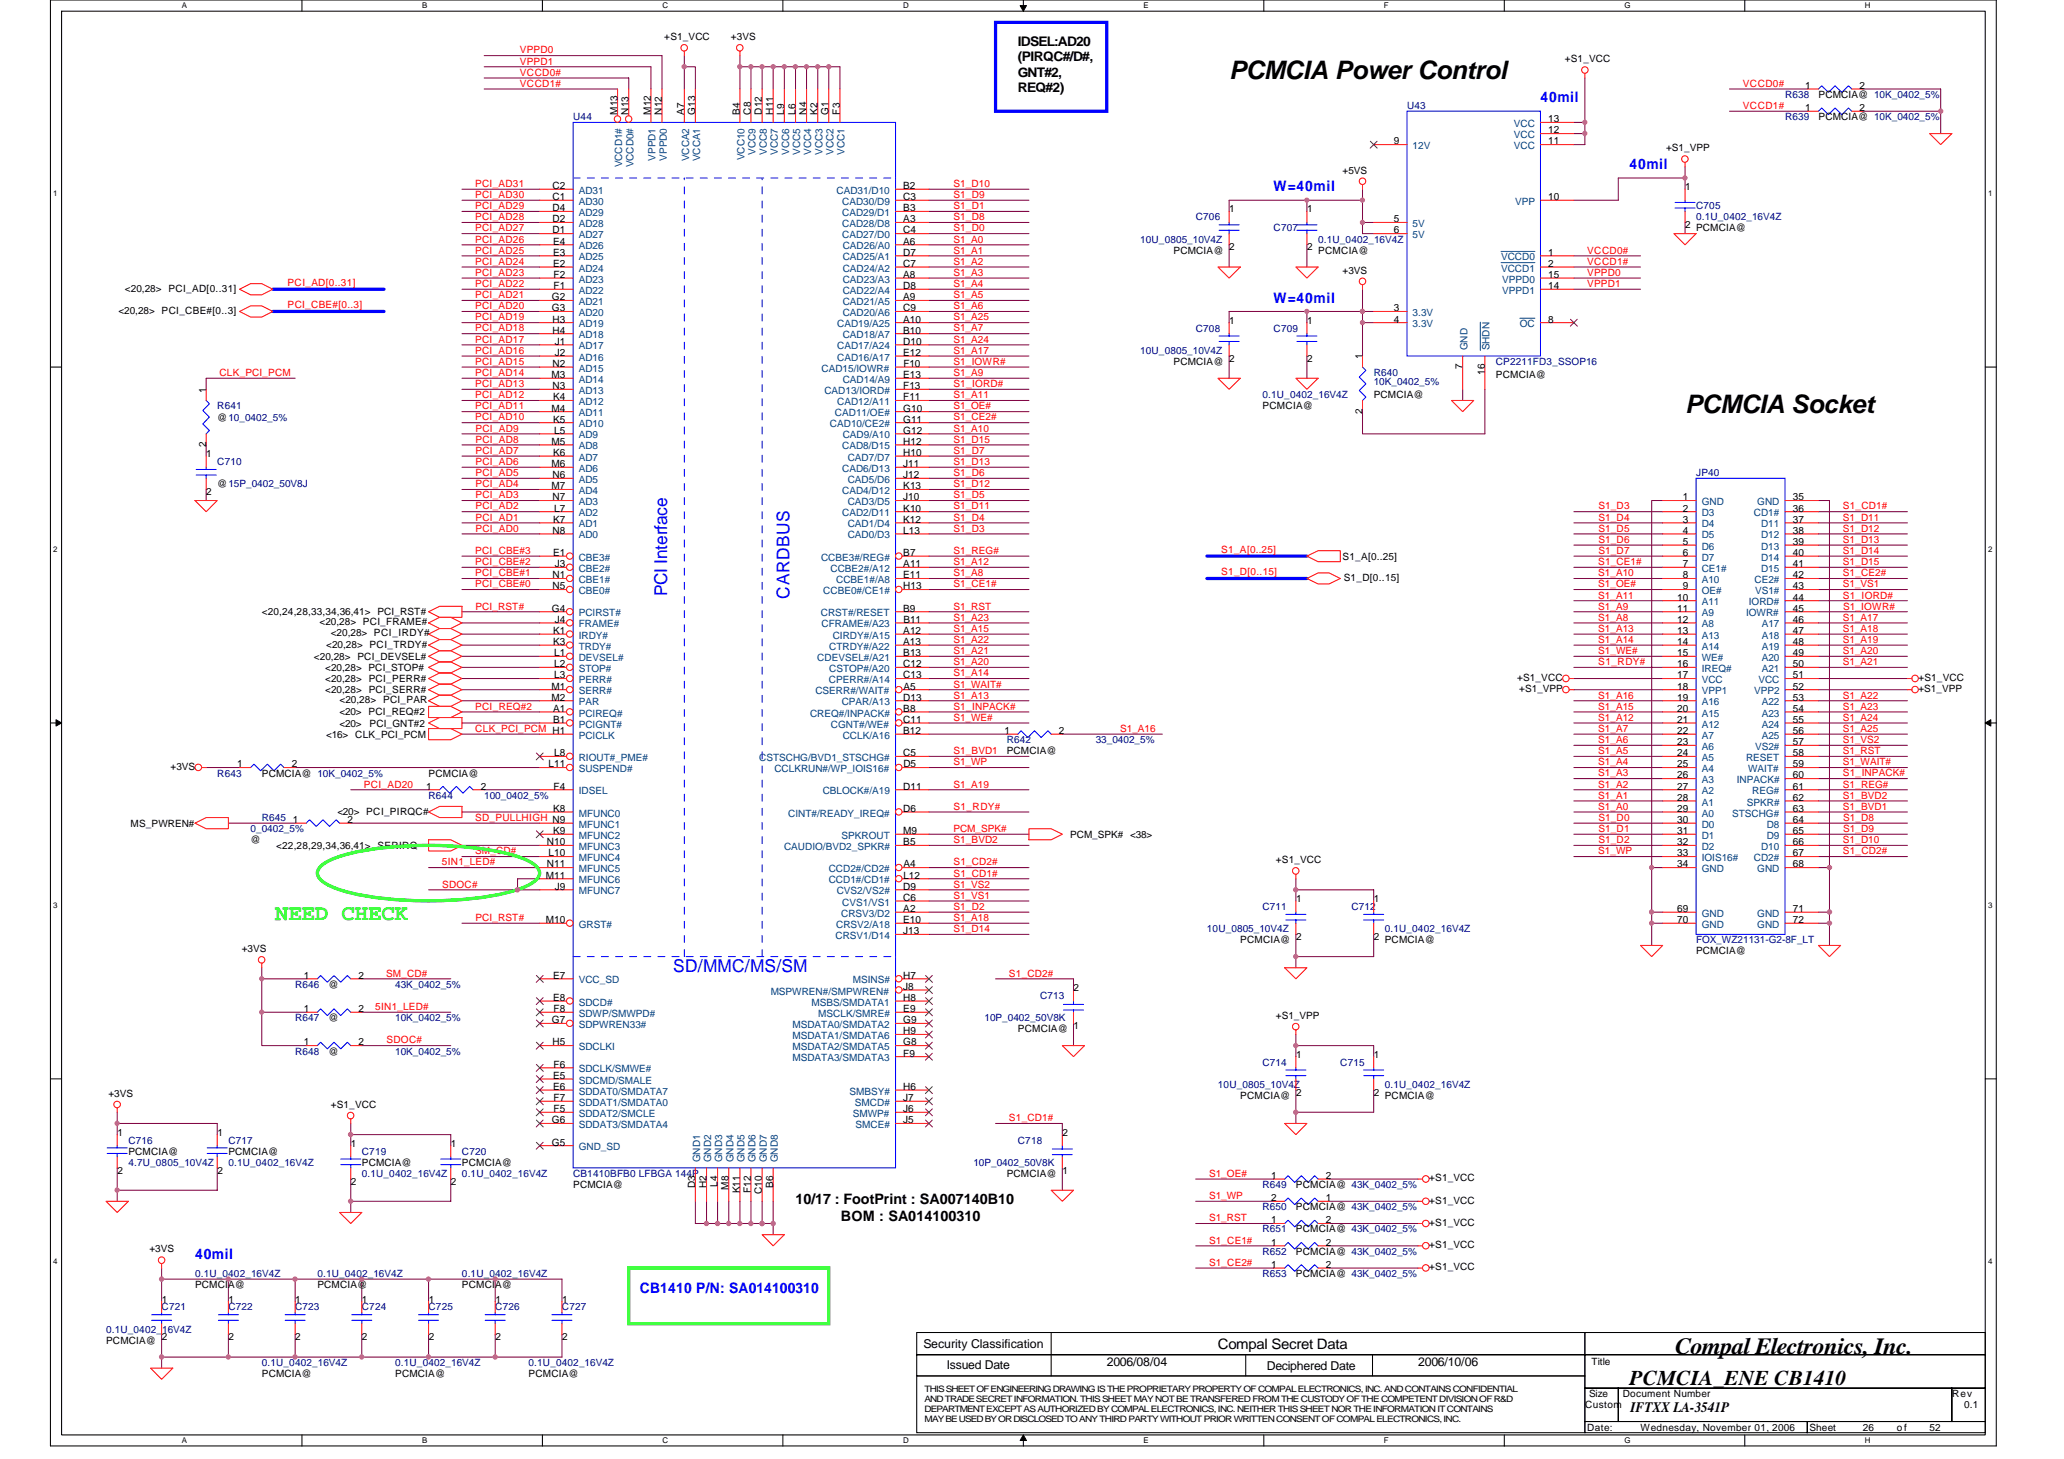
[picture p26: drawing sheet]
<svg xmlns="http://www.w3.org/2000/svg" width="297mm" height="210mm" viewBox="0 0 297 210" stroke-linecap="round" stroke-linejoin="round" font-family="sans-serif">
<defs><g id="words">
<g font-size="3.7">
<text x="176.9" y="11.4">PCMCIA Power Control</text>
<text x="242.5" y="59.4">PCMCIA Socket</text>
</g>
<text font-size="3.3" x="241.1" y="194.7">Compal Electronics, Inc.</text>
<text font-size="3.2" fill="#0f0" x="39.6" y="132.3">NEED CHECK</text>
<text font-size="3" x="234.5" y="199.2">PCMCIA_ENE CB1410</text>
<g font-size="2.5" fill="#00f">
<text x="96" y="85.8" transform="rotate(-90 96 85.8)">PCI Interface</text>
<text x="113.6" y="86.1" transform="rotate(-90 113.6 86.1)">CARDBUS</text>
<text x="96.9" y="139.9">SD/MMC/MS/SM</text>
</g>
<g font-size="2.1" fill="#00f">
<text x="221.7" y="14.7">40mil</text>
<text x="183.3" y="27.5">W=40mil</text>
<text x="234.5" y="24.3">40mil</text>
<text x="183.3" y="43.5">W=40mil</text>
<text x="28.1" y="181.2">40mil</text>
<text x="92.1" y="185.9">CB1410 P/N: SA014100310</text>
</g>
<g font-size="2.1">
<text x="114.5" y="173.2">10/17 : FootPrint : SA007140B10</text>
<text x="121" y="175.6">BOM : SA014100310</text>
<text x="175.3" y="194">Compal Secret Data</text>
<text x="234.7" y="203.2">IFTXX LA-3541P</text>
</g>
<g font-size="1.9">
<text x="146.5" y="6.6">IDSEL:AD20</text>
<text x="146.5" y="8.8">(PIRQC#/D#,</text>
<text x="146.5" y="11">GNT#2,</text>
<text x="146.5" y="13.3">REQ#2)</text>
</g>
<g font-size="1.8">
<text x="132.9" y="193.9">Security Classification</text>
<text x="136.2" y="197">Issued Date</text>
<text x="159.3" y="196.5">2006/08/04</text>
<text x="182.3" y="197.1">Deciphered Date</text>
<text x="204.1" y="196.5">2006/10/06</text>
</g>
<g font-size="1.4">
<text x="95.6" y="5.8">+S1_VCC</text>
<text x="105.2" y="5.8">+3VS</text>
<text x="225.2" y="9">+S1_VCC</text>
<text x="88.9" y="16.5" transform="rotate(-90 88.9 16.5)">M13</text>
<text x="90.5" y="16.5" transform="rotate(-90 90.5 16.5)">N13</text>
<text x="93.7" y="16.5" transform="rotate(-90 93.7 16.5)">M12</text>
<text x="95.2" y="16.5" transform="rotate(-90 95.2 16.5)">N12</text>
<text x="98.5" y="16.5" transform="rotate(-90 98.5 16.5)">A7</text>
<text x="100.1" y="16.5" transform="rotate(-90 100.1 16.5)">G13</text>
<text x="106.5" y="16.5" transform="rotate(-90 106.5 16.5)">B4</text>
<text x="108.1" y="16.5" transform="rotate(-90 108.1 16.5)">C8</text>
<text x="109.7" y="16.5" transform="rotate(-90 109.7 16.5)">D12</text>
<text x="111.2" y="16.5" transform="rotate(-90 111.2 16.5)">H11</text>
<text x="112.9" y="16.5" transform="rotate(-90 112.9 16.5)">L9</text>
<text x="114.5" y="16.5" transform="rotate(-90 114.5 16.5)">L6</text>
<text x="116.1" y="16.5" transform="rotate(-90 116.1 16.5)">N4</text>
<text x="117.7" y="16.5" transform="rotate(-90 117.7 16.5)">K2</text>
<text x="119.2" y="16.5" transform="rotate(-90 119.2 16.5)">G1</text>
<text x="120.9" y="16.5" transform="rotate(-90 120.9 16.5)">F3</text>
<text x="222.8" y="17.6">13</text>
<text x="259.8" y="12.8">1</text>
<text x="259.8" y="16">1</text>
<text x="261.7" y="14.1">PCMCIA@ 10K_0402_5%</text>
<text x="261.7" y="17.3">PCMCIA@ 10K_0402_5%</text>
<text x="267.6" y="12.8">2</text>
<text x="267.6" y="16">2</text>
<text x="200.6" y="20.8">9</text>
<text x="222.8" y="20.8">11</text>
<text x="222.8" y="19.2">12</text>
<text x="239.8" y="21.8">+S1_VPP</text>
<text x="79.5" y="27.2">C2</text>
<text x="79.5" y="28.8">C1</text>
<text x="130" y="27.2">B2</text>
<text x="130" y="28.8">C3</text>
<text x="193.2" y="25">+5VS</text>
<text x="222.8" y="28.8">10</text>
<text x="242.5" y="27.4">1</text>
<text x="79.5" y="30.4">D4</text>
<text x="79.5" y="32">D2</text>
<text x="79.5" y="33.6">D1</text>
<text x="79.6" y="35.2">E4</text>
<text x="130" y="35.2">A6</text>
<text x="130" y="33.6">C4</text>
<text x="130" y="32">A3</text>
<text x="130" y="30.4">B3</text>
<text x="176.9" y="30.6">1</text>
<text x="188.1" y="30.6">1</text>
<text x="200.6" y="32">5</text>
<text x="200.6" y="33.6">6</text>
<text x="242.5" y="32.8">2</text>
<text x="244.1" y="33.3">PCMCIA@</text>
<text x="18" y="42">&lt;20,28&gt; PCI_AD[0..31]</text>
<text x="79.6" y="36.8">E3</text>
<text x="79.6" y="38.4">E2</text>
<text x="79.7" y="40">F2</text>
<text x="79.7" y="41.6">F1</text>
<text x="130" y="41.6">D8</text>
<text x="130" y="40">A8</text>
<text x="130" y="38.4">C7</text>
<text x="130" y="36.8">D7</text>
<text x="168.9" y="36.5">PCMCIA@</text>
<text x="176.9" y="36">2</text>
<text x="188.1" y="36">2</text>
<text x="189.7" y="36.5">PCMCIA@</text>
<text x="193.2" y="39.4">+3VS</text>
<text x="222.8" y="36.8">1</text>
<text x="222.8" y="38.4">2</text>
<text x="222.8" y="41.6">14</text>
<text x="222.8" y="40">15</text>
<text x="17" y="45.1">&lt;20,28&gt; PCI_CBE#[0..3]</text>
<text x="79.4" y="43.2">G2</text>
<text x="79.4" y="44.8">G3</text>
<text x="79.5" y="46.4">H3</text>
<text x="79.5" y="48">H4</text>
<text x="130" y="46.4">A10</text>
<text x="130" y="48">B10</text>
<text x="130" y="44.8">C9</text>
<text x="130" y="43.2">A9</text>
<text x="176.9" y="46.6">1</text>
<text x="188.1" y="46.6">1</text>
<text x="200.6" y="44.8">3</text>
<text x="200.6" y="46.4">4</text>
<text x="222.8" y="46.4">8</text>
<text x="79.5" y="52.8">N2</text>
<text x="79.8" y="49.6">J1</text>
<text x="79.8" y="51.2">J2</text>
<text x="130" y="51.2">E12</text>
<text x="130" y="49.6">D10</text>
<text x="130" y="52.8">F10</text>
<text x="168.9" y="52.5">PCMCIA@</text>
<text x="176.9" y="52">2</text>
<text x="188.1" y="52">2</text>
<text x="196.1" y="51.7" transform="rotate(-90 196.1 51.7)">1</text>
<text x="210.5" y="53.1" transform="rotate(-90 210.5 53.1)">7</text>
<text x="213.7" y="54" transform="rotate(-90 213.7 54)">16</text>
<text x="29.7" y="56.5" transform="rotate(-90 29.7 56.5)">1</text>
<text x="79.4" y="54.4">M3</text>
<text x="79.4" y="59.2">M4</text>
<text x="79.5" y="56">N3</text>
<text x="79.6" y="57.6">K4</text>
<text x="130" y="57.6">F11</text>
<text x="130" y="54.4">E13</text>
<text x="130" y="56">F13</text>
<text x="130" y="59.2">G10</text>
<text x="181.7" y="58.9">PCMCIA@</text>
<text x="196.1" y="59.5" transform="rotate(-90 196.1 59.5)">2</text>
<text x="197.7" y="57.3">PCMCIA@</text>
<text x="215.3" y="54.4">PCMCIA@</text>
<text x="29.7" y="64.3" transform="rotate(-90 29.7 64.3)">2</text>
<text x="29.7" y="65.8">1</text>
<text x="31.3" y="60.5">@10_0402_5%</text>
<text x="79.4" y="64">M5</text>
<text x="79.6" y="60.8">K5</text>
<text x="79.6" y="65.6">K6</text>
<text x="79.8" y="62.4">L5</text>
<text x="130" y="60.8">G11</text>
<text x="130" y="65.6">H10</text>
<text x="130" y="62.4">G12</text>
<text x="130" y="64">H12</text>
<text x="29.7" y="71.2">2</text>
<text x="31.3" y="70.1">@15P_0402_50V8J</text>
<text x="79.4" y="67.2">M6</text>
<text x="79.4" y="70.4">M7</text>
<text x="79.5" y="68.8">N6</text>
<text x="79.5" y="72">N7</text>
<text x="130" y="72">J10</text>
<text x="130" y="68.8">J12</text>
<text x="130" y="70.4">K13</text>
<text x="130" y="67.2">J11</text>
<text x="242.2" y="72">1</text>
<text x="258" y="72">35</text>
<text x="79.5" y="76.8">N8</text>
<text x="79.6" y="75.2">K7</text>
<text x="79.8" y="73.6">L7</text>
<text x="130" y="76.8">L13</text>
<text x="130" y="75.2">K12</text>
<text x="130" y="73.6">K10</text>
<text x="242.2" y="73.6">2</text>
<text x="242.2" y="75.2">3</text>
<text x="242.2" y="76.8">4</text>
<text x="258" y="73.6">36</text>
<text x="258" y="75.2">37</text>
<text x="258" y="76.8">38</text>
<text x="79.5" y="83.2">N1</text>
<text x="79.6" y="80">E1</text>
<text x="79.8" y="81.6">J3</text>
<text x="130" y="83.2">E11</text>
<text x="130" y="80">B7</text>
<text x="130" y="81.6">A11</text>
<text x="193.2" y="80.5">S1_A[0..25]</text>
<text x="193.4" y="83.5">S1_D[0..15]</text>
<text x="242.2" y="78.4">5</text>
<text x="242.2" y="80">6</text>
<text x="242.2" y="81.6">7</text>
<text x="242.2" y="83.2">8</text>
<text x="258" y="83.2">42</text>
<text x="258" y="78.4">39</text>
<text x="258" y="80">40</text>
<text x="258" y="81.6">41</text>
<text x="37.7" y="88.5">&lt;20,24,28,33,34,36,41&gt; PCI_RST#</text>
<text x="46" y="90">&lt;20,28&gt; PCI_FRAME#</text>
<text x="79.4" y="88">G4</text>
<text x="79.5" y="84.8">N5</text>
<text x="79.8" y="89.6">J4</text>
<text x="130" y="88">B9</text>
<text x="130" y="84.8">H13</text>
<text x="130" y="89.6">B11</text>
<text x="241.4" y="86.4">10</text>
<text x="241.4" y="88">11</text>
<text x="241.4" y="89.6">12</text>
<text x="242.2" y="84.8">9</text>
<text x="258" y="88">45</text>
<text x="258" y="89.6">46</text>
<text x="258" y="84.8">43</text>
<text x="258" y="86.4">44</text>
<text x="45.2" y="94.9">&lt;20,28&gt; PCI_DEVSEL#</text>
<text x="46.9" y="93.2">&lt;20,28&gt; PCI_TRDY#</text>
<text x="47.6" y="91.5">&lt;20,28&gt; PCI_IRDY#</text>
<text x="79.6" y="91.2">K1</text>
<text x="79.6" y="92.8">K3</text>
<text x="79.8" y="94.4">L1</text>
<text x="79.8" y="96">L2</text>
<text x="130" y="96">C12</text>
<text x="130" y="92.8">A13</text>
<text x="130" y="91.2">A12</text>
<text x="130" y="94.4">B13</text>
<text x="241.4" y="91.2">13</text>
<text x="241.4" y="92.8">14</text>
<text x="241.4" y="94.4">15</text>
<text x="241.4" y="96">16</text>
<text x="258" y="91.2">47</text>
<text x="258" y="92.8">48</text>
<text x="258" y="94.4">49</text>
<text x="258" y="96">50</text>
<text x="46.8" y="96.5">&lt;20,28&gt; PCI_STOP#</text>
<text x="46.8" y="98.1">&lt;20,28&gt; PCI_PERR#</text>
<text x="46.8" y="99.7">&lt;20,28&gt; PCI_SERR#</text>
<text x="48.9" y="101.2">&lt;20,28&gt; PCI_PAR</text>
<text x="79.4" y="99.2">M1</text>
<text x="79.4" y="100.8">M2</text>
<text x="79.8" y="97.6">L3</text>
<text x="130" y="97.6">C13</text>
<text x="130" y="100.8">D13</text>
<text x="130" y="99.2">A5</text>
<text x="218.3" y="98">+S1_VCC</text>
<text x="218.6" y="99.5">+S1_VPP</text>
<text x="241.4" y="97.6">17</text>
<text x="241.4" y="99.2">18</text>
<text x="241.4" y="100.8">19</text>
<text x="258" y="97.6">51</text>
<text x="258" y="100.8">53</text>
<text x="258" y="99.2">52</text>
<text x="276.1" y="98">+S1_VCC</text>
<text x="276.1" y="99.5">+S1_VPP</text>
<text x="46.9" y="106.1">&lt;16&gt; CLK_PCI_PCM</text>
<text x="48.9" y="104.5">&lt;20&gt;</text>
<text x="48.9" y="102.9">&lt;20&gt; PCI_REQ#2</text>
<text x="53.2" y="104.5">PCI_GNT#2</text>
<text x="79.6" y="102.4">A1</text>
<text x="79.6" y="104">B1</text>
<text x="130" y="105.6">B12</text>
<text x="130" y="104">C11</text>
<text x="130" y="102.4">B8</text>
<text x="144.6" y="105.6">1</text>
<text x="152.4" y="105.6">2</text>
<text x="241.4" y="102.4">20</text>
<text x="241.4" y="104">21</text>
<text x="241.4" y="105.6">22</text>
<text x="241.4" y="107.2">23</text>
<text x="258" y="102.4">54</text>
<text x="258" y="104">55</text>
<text x="258" y="105.6">56</text>
<text x="258" y="107.2">57</text>
<text x="24.5" y="110.7">+3VS</text>
<text x="34.1" y="110.4">1</text>
<text x="37.7" y="111.7">PCMCIA@ 10K_0402_5%</text>
<text x="42" y="110.4">2</text>
<text x="61.3" y="113.6">1</text>
<text x="61.7" y="111.7">PCMCIA@</text>
<text x="69.2" y="113.6">2</text>
<text x="78.9" y="110.4">L11</text>
<text x="79.7" y="113.6">F4</text>
<text x="79.8" y="108.8">L8</text>
<text x="130" y="113.6">D11</text>
<text x="130" y="108.8">C5</text>
<text x="130" y="110.4">D5</text>
<text x="144.9" y="108.5">PCMCIA@</text>
<text x="241.4" y="108.8">24</text>
<text x="241.4" y="110.4">25</text>
<text x="241.4" y="112">26</text>
<text x="241.4" y="113.6">27</text>
<text x="258" y="108.8">58</text>
<text x="258" y="110.4">59</text>
<text x="258" y="113.6">61</text>
<text x="258" y="112">60</text>
<text x="18.8" y="118.9">MS_PWREN#</text>
<text x="42.1" y="118.4">1</text>
<text x="48.6" y="117.3">&lt;20&gt; PCI_PIRQC#</text>
<text x="50" y="118.4">2</text>
<text x="79.6" y="116.8">K8</text>
<text x="79.6" y="120">K9</text>
<text x="130" y="120">M9</text>
<text x="130" y="116.8">D6</text>
<text x="241.4" y="115.2">28</text>
<text x="241.4" y="116.8">29</text>
<text x="241.4" y="118.4">30</text>
<text x="241.4" y="120">31</text>
<text x="258" y="118.4">64</text>
<text x="258" y="120">65</text>
<text x="258" y="116.8">63</text>
<text x="258" y="115.2">62</text>
<text x="36.1" y="121.3">@</text>
<text x="39.7" y="122.1">&lt;22,28,29,34,36,41&gt; SERIRQ</text>
<text x="78.7" y="121.6">N10</text>
<text x="78.7" y="124.8">N11</text>
<text x="78.9" y="123.2">L10</text>
<text x="130" y="121.6">B5</text>
<text x="130" y="124.8">A4</text>
<text x="154" y="120.5">PCM_SPK# &lt;38&gt;</text>
<text x="183.6" y="124.2">+S1_VCC</text>
<text x="241.4" y="121.6">32</text>
<text x="241.4" y="123.2">33</text>
<text x="241.4" y="124.8">34</text>
<text x="258" y="121.6">66</text>
<text x="258" y="123.2">67</text>
<text x="258" y="124.8">68</text>
<text x="78.5" y="126.4">M11</text>
<text x="79.8" y="128">J9</text>
<text x="130" y="129.6">C6</text>
<text x="130" y="128">D9</text>
<text x="130" y="131.2">A2</text>
<text x="130" y="126.4">L12</text>
<text x="186.5" y="129.8">1</text>
<text x="197.7" y="129.8">1</text>
<text x="241.4" y="131.2">69</text>
<text x="258" y="131.2">71</text>
<text x="34.8" y="137">+3VS</text>
<text x="78.5" y="132.8">M10</text>
<text x="130" y="132.8">E10</text>
<text x="130" y="134.4">J13</text>
<text x="178.5" y="135.7">PCMCIA@</text>
<text x="186.5" y="135.2">2</text>
<text x="197.7" y="135.2">2</text>
<text x="199.3" y="135.7">PCMCIA@</text>
<text x="241.4" y="132.8">70</text>
<text x="244.1" y="137.3">PCMCIA@</text>
<text x="258" y="132.8">72</text>
<text x="43.7" y="140.8">1</text>
<text x="47.3" y="142.1">@</text>
<text x="51.6" y="140.8">2</text>
<text x="79.6" y="140.8">E7</text>
<text x="79.6" y="144">E8</text>
<text x="130" y="140.8">H7</text>
<text x="130" y="144">H8</text>
<text x="130" y="142.4">J8</text>
<text x="154.5" y="142.6">2</text>
<text x="43.7" y="145.6">1</text>
<text x="47.3" y="146.9">@</text>
<text x="51.6" y="145.6">2</text>
<text x="79.4" y="147.2">G7</text>
<text x="79.7" y="145.6">F8</text>
<text x="130" y="145.6">E9</text>
<text x="130" y="147.2">G9</text>
<text x="130" y="148.8">H9</text>
<text x="146.5" y="148.5">PCMCIA@</text>
<text x="154.5" y="148">1</text>
<text x="183.6" y="146.6">+S1_VPP</text>
<text x="43.7" y="150.4">1</text>
<text x="47.3" y="151.7">@</text>
<text x="51.6" y="150.4">2</text>
<text x="79.5" y="150.4">H5</text>
<text x="79.6" y="155.2">E5</text>
<text x="79.7" y="153.6">F6</text>
<text x="130" y="150.4">G8</text>
<text x="130" y="152">F9</text>
<text x="186.5" y="152.2">1</text>
<text x="197.7" y="152.2">1</text>
<text x="15.6" y="157.8">+3VS</text>
<text x="47.6" y="159.4">+S1_VCC</text>
<text x="79.4" y="161.6">G6</text>
<text x="79.6" y="156.8">E6</text>
<text x="79.7" y="158.4">F7</text>
<text x="79.7" y="160">F5</text>
<text x="130" y="156.8">H6</text>
<text x="130" y="160">J6</text>
<text x="130" y="158.4">J7</text>
<text x="130" y="161.6">J5</text>
<text x="178.5" y="158.1">PCMCIA@</text>
<text x="186.5" y="157.6">2</text>
<text x="197.7" y="157.6">2</text>
<text x="199.3" y="158.1">PCMCIA@</text>
<text x="16.9" y="163.4">1</text>
<text x="18.5" y="166.1">PCMCIA@</text>
<text x="31.3" y="163.4">1</text>
<text x="32.9" y="166.1">PCMCIA@</text>
<text x="50.5" y="165">1</text>
<text x="52.1" y="167.7">PCMCIA@</text>
<text x="64.9" y="165">1</text>
<text x="66.5" y="167.7">PCMCIA@</text>
<text x="79.4" y="164.8">G5</text>
<text x="152.9" y="163.4">2</text>
<text x="16.9" y="168.8">2</text>
<text x="31.3" y="168.8">2</text>
<text x="50.5" y="170.4">2</text>
<text x="64.9" y="170.4">2</text>
<text x="82.5" y="170.9">PCMCIA@</text>
<text x="100.1" y="171" transform="rotate(-90 100.1 171)">D3</text>
<text x="101.7" y="171" transform="rotate(-90 101.7 171)">H2</text>
<text x="103.2" y="170.8" transform="rotate(-90 103.2 170.8)">L4</text>
<text x="104.9" y="171.2" transform="rotate(-90 104.9 171.2)">M8</text>
<text x="106.5" y="171.7" transform="rotate(-90 106.5 171.7)">K11</text>
<text x="108.1" y="171.6" transform="rotate(-90 108.1 171.6)">F12</text>
<text x="109.7" y="171.8" transform="rotate(-90 109.7 171.8)">C10</text>
<text x="111.2" y="170.9" transform="rotate(-90 111.2 170.9)">B6</text>
<text x="144.9" y="169.3">PCMCIA@</text>
<text x="152.9" y="168.8">1</text>
<text x="183" y="172.8">2</text>
<text x="183" y="169.6">1</text>
<text x="186.5" y="170.9">PCMCIA@ 43K_0402_5%</text>
<text x="190.8" y="172.8">1</text>
<text x="190.8" y="169.6">2</text>
<text x="205.7" y="173.2">+S1_VCC</text>
<text x="205.7" y="170">+S1_VCC</text>
<text x="183" y="179.2">1</text>
<text x="183" y="176">1</text>
<text x="186.5" y="174.1">PCMCIA@ 43K_0402_5%</text>
<text x="186.5" y="177.3">PCMCIA@ 43K_0402_5%</text>
<text x="190.8" y="179.2">2</text>
<text x="190.8" y="176">2</text>
<text x="205.7" y="176.4">+S1_VCC</text>
<text x="205.7" y="179.6">+S1_VCC</text>
<text x="21.5" y="180.2">+3VS</text>
<text x="28.1" y="185.3">PCMCIA@</text>
<text x="45.7" y="185.3">PCMCIA@</text>
<text x="66.5" y="185.3">PCMCIA@</text>
<text x="183" y="182.4">1</text>
<text x="186.5" y="183.7">PCMCIA@ 43K_0402_5%</text>
<text x="186.5" y="180.5">PCMCIA@ 43K_0402_5%</text>
<text x="190.8" y="182.4">2</text>
<text x="205.7" y="182.8">+S1_VCC</text>
<text x="23.3" y="187.4">1</text>
<text x="32.9" y="187.4">1</text>
<text x="42.5" y="187.4">1</text>
<text x="52.1" y="187.4">1</text>
<text x="61.7" y="187.4">1</text>
<text x="71.3" y="187.4">1</text>
<text x="80.9" y="187.4">1</text>
<text x="15.3" y="193.3">PCMCIA@</text>
<text x="23.3" y="192.8">2</text>
<text x="32.9" y="192.8">2</text>
<text x="42.5" y="192.8">2</text>
<text x="52.1" y="192.8">2</text>
<text x="61.7" y="192.8">2</text>
<text x="71.3" y="192.8">2</text>
<text x="80.9" y="192.8">2</text>
<text x="229.1" y="196.4">Title</text>
<text x="37.7" y="198.1">PCMCIA@</text>
<text x="56.9" y="198.1">PCMCIA@</text>
<text x="76.1" y="198.1">PCMCIA@</text>
<text x="228.1" y="202.6">Custom</text>
<text x="228.7" y="201">Size</text>
<text x="233.5" y="201">Document Number</text>
<text x="281" y="201">Rev</text>
<text x="282.7" y="202.6">0.1</text>
<text x="228.4" y="205.8">Date:</text>
<text x="236.1" y="205.8">Wednesday, November 01, 2006</text>
<text x="260.4" y="205.8">Sheet</text>
<text x="268.1" y="205.8">26</text>
<text x="273" y="205.8">of</text>
<text x="277.7" y="205.8">52</text>
</g>
<g font-size="1.4" fill="#f00">
<text x="74.8" y="10.9">VCCD0#</text>
<text x="74.8" y="7.7">VPPD0</text>
<text x="74.8" y="9.3">VPPD1</text>
<text x="74.8" y="12.5">VCCD1#</text>
<text x="250.8" y="12.5">VCCD0#</text>
<text x="250.8" y="15.7">VCCD1#</text>
<text x="68.4" y="28.5">PCI_AD30</text>
<text x="68.4" y="26.9">PCI_AD31</text>
<text x="137.2" y="26.9">S1_D10</text>
<text x="137.2" y="28.5">S1_D9</text>
<text x="68.4" y="34.9">PCI_AD26</text>
<text x="68.4" y="30.1">PCI_AD29</text>
<text x="68.4" y="31.7">PCI_AD28</text>
<text x="68.4" y="33.3">PCI_AD27</text>
<text x="137.2" y="34.9">S1_A0</text>
<text x="137.2" y="33.3">S1_D0</text>
<text x="137.2" y="31.7">S1_D8</text>
<text x="137.2" y="30.1">S1_D1</text>
<text x="41.4" y="41.1">PCI_AD[0..31]</text>
<text x="68.4" y="38.1">PCI_AD24</text>
<text x="68.4" y="36.5">PCI_AD25</text>
<text x="68.4" y="41.3">PCI_AD22</text>
<text x="68.4" y="39.7">PCI_AD23</text>
<text x="137.2" y="39.7">S1_A3</text>
<text x="137.2" y="36.5">S1_A1</text>
<text x="137.2" y="38.1">S1_A2</text>
<text x="137.2" y="41.3">S1_A4</text>
<text x="228.4" y="38.1">VCCD1#</text>
<text x="228.4" y="39.7">VPPD0</text>
<text x="228.4" y="36.5">VCCD0#</text>
<text x="228.4" y="41.3">VPPD1</text>
<text x="41.4" y="44.3">PCI_CBE#[0..3]</text>
<text x="68.4" y="44.5">PCI_AD20</text>
<text x="68.4" y="46.1">PCI_AD19</text>
<text x="68.4" y="42.9">PCI_AD21</text>
<text x="68.4" y="47.7">PCI_AD18</text>
<text x="137.2" y="44.5">S1_A6</text>
<text x="137.2" y="42.9">S1_A5</text>
<text x="137.2" y="47.7">S1_A7</text>
<text x="137.2" y="46.1">S1_A25</text>
<text x="68.4" y="49.3">PCI_AD17</text>
<text x="68.4" y="52.5">PCI_AD15</text>
<text x="68.4" y="50.9">PCI_AD16</text>
<text x="137.2" y="50.9">S1_A17</text>
<text x="137.2" y="49.3">S1_A24</text>
<text x="137.2" y="52.5">S1_IOWR#</text>
<text x="31.6" y="54.1">CLK_PCI_PCM</text>
<text x="68.4" y="57.3">PCI_AD12</text>
<text x="68.4" y="54.1">PCI_AD14</text>
<text x="68.4" y="55.7">PCI_AD13</text>
<text x="68.4" y="58.9">PCI_AD11</text>
<text x="137.2" y="58.9">S1_OE#</text>
<text x="137.2" y="57.3">S1_A11</text>
<text x="137.2" y="54.1">S1_A9</text>
<text x="137.2" y="55.7">S1_IORD#</text>
<text x="68.4" y="60.5">PCI_AD10</text>
<text x="68.4" y="65.3">PCI_AD7</text>
<text x="68.4" y="63.7">PCI_AD8</text>
<text x="68.4" y="62.1">PCI_AD9</text>
<text x="137.2" y="62.1">S1_A10</text>
<text x="137.2" y="60.5">S1_CE2#</text>
<text x="137.2" y="63.7">S1_D15</text>
<text x="137.2" y="65.3">S1_D7</text>
<text x="68.4" y="71.7">PCI_AD3</text>
<text x="68.4" y="68.5">PCI_AD5</text>
<text x="68.4" y="70.1">PCI_AD4</text>
<text x="68.4" y="66.9">PCI_AD6</text>
<text x="137.2" y="70.1">S1_D12</text>
<text x="137.2" y="66.9">S1_D13</text>
<text x="137.2" y="68.5">S1_D6</text>
<text x="137.2" y="71.7">S1_D5</text>
<text x="68.4" y="73.3">PCI_AD2</text>
<text x="68.4" y="76.5">PCI_AD0</text>
<text x="68.4" y="74.9">PCI_AD1</text>
<text x="137.2" y="73.3">S1_D11</text>
<text x="137.2" y="74.9">S1_D4</text>
<text x="137.2" y="76.5">S1_D3</text>
<text x="230" y="74.9">S1_D4</text>
<text x="230" y="73.3">S1_D3</text>
<text x="230" y="76.5">S1_D5</text>
<text x="265.2" y="76.5">S1_D12</text>
<text x="265.2" y="74.9">S1_D11</text>
<text x="265.2" y="73.3">S1_CD1#</text>
<text x="68.4" y="81.3">PCI_CBE#2</text>
<text x="68.4" y="79.7">PCI_CBE#3</text>
<text x="68.4" y="82.9">PCI_CBE#1</text>
<text x="137.2" y="79.7">S1_REG#</text>
<text x="137.2" y="82.9">S1_A8</text>
<text x="137.2" y="81.3">S1_A12</text>
<text x="175.8" y="79.5">S1_A[0..25]</text>
<text x="175.8" y="82.7">S1_D[0..15]</text>
<text x="230" y="82.9">S1_A10</text>
<text x="230" y="81.3">S1_CE1#</text>
<text x="230" y="79.7">S1_D7</text>
<text x="230" y="78.1">S1_D6</text>
<text x="265.2" y="78.1">S1_D13</text>
<text x="265.2" y="82.9">S1_CE2#</text>
<text x="265.2" y="81.3">S1_D15</text>
<text x="265.2" y="79.7">S1_D14</text>
<text x="68.4" y="84.5">PCI_CBE#0</text>
<text x="68.4" y="87.7">PCI_RST#</text>
<text x="137.2" y="87.7">S1_RST</text>
<text x="137.2" y="84.5">S1_CE1#</text>
<text x="137.2" y="89.3">S1_A23</text>
<text x="230" y="89.3">S1_A8</text>
<text x="230" y="87.7">S1_A9</text>
<text x="230" y="86.1">S1_A11</text>
<text x="230" y="84.5">S1_OE#</text>
<text x="265.2" y="86.1">S1_IORD#</text>
<text x="265.2" y="84.5">S1_VS1</text>
<text x="265.2" y="89.3">S1_A17</text>
<text x="265.2" y="87.7">S1_IOWR#</text>
<text x="137.2" y="90.9">S1_A15</text>
<text x="137.2" y="94.1">S1_A21</text>
<text x="137.2" y="95.7">S1_A20</text>
<text x="137.2" y="92.5">S1_A22</text>
<text x="230" y="92.5">S1_A14</text>
<text x="230" y="90.9">S1_A13</text>
<text x="230" y="94.1">S1_WE#</text>
<text x="230" y="95.7">S1_RDY#</text>
<text x="265.2" y="92.5">S1_A19</text>
<text x="265.2" y="90.9">S1_A18</text>
<text x="265.2" y="95.7">S1_A21</text>
<text x="265.2" y="94.1">S1_A20</text>
<text x="137.2" y="97.3">S1_A14</text>
<text x="137.2" y="98.9">S1_WAIT#</text>
<text x="137.2" y="100.5">S1_A13</text>
<text x="230" y="100.5">S1_A16</text>
<text x="265.2" y="100.5">S1_A22</text>
<text x="68.4" y="102.1">PCI_REQ#2</text>
<text x="68.4" y="105.3">CLK_PCI_PCM H1</text>
<text x="137.2" y="102.1">S1_INPACK#</text>
<text x="137.2" y="103.7">S1_WE#</text>
<text x="161.2" y="105.3">S1_A16</text>
<text x="230" y="102.1">S1_A15</text>
<text x="230" y="103.7">S1_A12</text>
<text x="230" y="105.3">S1_A7</text>
<text x="230" y="106.9">S1_A6</text>
<text x="265.2" y="102.1">S1_A23</text>
<text x="265.2" y="103.7">S1_A24</text>
<text x="265.2" y="105.3">S1_A25</text>
<text x="265.2" y="106.9">S1_VS2</text>
<text x="52.4" y="113.3">PCI_AD20</text>
<text x="137.2" y="108.5">S1_BVD1</text>
<text x="137.2" y="110.1">S1_WP</text>
<text x="137.2" y="113.3">S1_A19</text>
<text x="230" y="108.5">S1_A5</text>
<text x="230" y="110.1">S1_A4</text>
<text x="230" y="111.7">S1_A3</text>
<text x="230" y="113.3">S1_A2</text>
<text x="265.2" y="108.5">S1_RST</text>
<text x="265.2" y="110.1">S1_WAIT#</text>
<text x="265.2" y="111.7">S1_INPACK#</text>
<text x="265.2" y="113.3">S1_REG#</text>
<text x="68.4" y="118.1">SD_PULLHIGH N9</text>
<text x="137.2" y="119.7">PCM_SPK#</text>
<text x="137.2" y="116.5">S1_RDY#</text>
<text x="230" y="114.9">S1_A1</text>
<text x="230" y="116.5">S1_A0</text>
<text x="230" y="118.1">S1_D0</text>
<text x="230" y="119.7">S1_D1</text>
<text x="265.2" y="114.9">S1_BVD2</text>
<text x="265.2" y="116.5">S1_BVD1</text>
<text x="265.2" y="118.1">S1_D8</text>
<text x="265.2" y="119.7">S1_D9</text>
<text x="63.6" y="124.5">5IN1_LED#</text>
<text x="68.4" y="122.9">SM_CD#</text>
<text x="137.2" y="121.3">S1_BVD2</text>
<text x="137.2" y="124.5">S1_CD2#</text>
<text x="230" y="122.9">S1_WP</text>
<text x="230" y="121.3">S1_D2</text>
<text x="265.2" y="121.3">S1_D10</text>
<text x="265.2" y="122.9">S1_CD2#</text>
<text x="63.6" y="127.7">SDOC#</text>
<text x="137.2" y="129.3">S1_VS1</text>
<text x="137.2" y="126.1">S1_CD1#</text>
<text x="137.2" y="127.7">S1_VS2</text>
<text x="137.2" y="130.9">S1_D2</text>
<text x="68.4" y="132.5">PCI_RST#</text>
<text x="137.2" y="134.1">S1_D14</text>
<text x="137.2" y="132.5">S1_A18</text>
<text x="55.6" y="140.5">SM_CD#</text>
<text x="145.2" y="140.5">S1_CD2#</text>
<text x="54" y="145.3">5IN1_LED#</text>
<text x="55.6" y="150.1">SDOC#</text>
<text x="145.2" y="161.3">S1_CD1#</text>
<text x="174" y="172.5">S1_WP</text>
<text x="174" y="169.3">S1_OE#</text>
<text x="174" y="175.7">S1_RST</text>
<text x="174" y="178.9">S1_CE1#</text>
<text x="174" y="182.1">S1_CE2#</text>
</g>
<g font-size="1.4" fill="#000080">
<text x="82.5" y="17.3">U44</text>
<text x="202.5" y="15.7">U43</text>
<text x="256.9" y="14.1">R638</text>
<text x="256.9" y="17.3">R639</text>
<text x="164.1" y="34.9">10U_0805_10V4Z</text>
<text x="172.1" y="31.7">C706</text>
<text x="183.3" y="33.3">C707</text>
<text x="189.7" y="34.9">0.1U_0402_16V4Z</text>
<text x="244.1" y="30.1">C705</text>
<text x="244.1" y="31.7">0.1U_0402_16V4Z</text>
<text x="172.1" y="47.7">C708</text>
<text x="183.3" y="47.7">C709</text>
<text x="164.1" y="50.9">10U_0805_10V4Z</text>
<text x="215.3" y="52.5">CP2211FD3_SSOP16</text>
<text x="31.3" y="58.9">R641</text>
<text x="181.7" y="57.3">0.1U_0402_16V4Z</text>
<text x="197.7" y="54.1">R640</text>
<text x="197.7" y="55.4">10K_0402_5%</text>
<text x="31.3" y="66.9">C710</text>
<text x="244.1" y="68.5">JP40</text>
<text x="144.9" y="106.9">R642</text>
<text x="157.7" y="106.9">33_0402_5%</text>
<text x="31.3" y="111.7">R643</text>
<text x="36.1" y="119.7">0_0402_5%</text>
<text x="37.7" y="118.1">R645</text>
<text x="61.7" y="114.9">R644</text>
<text x="69.7" y="114.9">100_0402_5%</text>
<text x="181.7" y="130.9">C711</text>
<text x="194.5" y="130.9">C712</text>
<text x="173.7" y="134.1">10U_0805_10V4Z</text>
<text x="199.3" y="134.1">0.1U_0402_16V4Z</text>
<text x="244.1" y="135.7">FOX_WZ21131-G2-8F_LT</text>
<text x="42.5" y="142.1">R646</text>
<text x="56.9" y="142.1">43K_0402_5%</text>
<text x="149.7" y="143.7">C713</text>
<text x="42.5" y="146.9">R647</text>
<text x="56.9" y="146.9">10K_0402_5%</text>
<text x="141.7" y="146.9">10P_0402_50V8K</text>
<text x="42.5" y="151.7">R648</text>
<text x="56.9" y="151.7">10K_0402_5%</text>
<text x="181.7" y="153.3">C714</text>
<text x="192.9" y="153.3">C715</text>
<text x="175.3" y="156.5">10U_0805_10V4Z</text>
<text x="199.3" y="156.5">0.1U_0402_16V4Z</text>
<text x="18.5" y="164.5">C716</text>
<text x="18.5" y="167.7">4.7U_0805_10V4Z</text>
<text x="32.9" y="164.5">C717</text>
<text x="32.9" y="167.7">0.1U_0402_16V4Z</text>
<text x="52.1" y="166.1">C719</text>
<text x="66.5" y="166.1">C720</text>
<text x="140.1" y="167.7">10P_0402_50V8K</text>
<text x="146.5" y="164.5">C718</text>
<text x="52.1" y="169.3">0.1U_0402_16V4Z</text>
<text x="66.5" y="169.3">0.1U_0402_16V4Z</text>
<text x="82.5" y="169.3">CB1410BFB0 LFBGA 144P</text>
<text x="181.7" y="170.9">R649</text>
<text x="181.7" y="174.1">R650</text>
<text x="181.7" y="177.3">R651</text>
<text x="28.1" y="183.7">0.1U_0402_16V4Z</text>
<text x="45.7" y="183.7">0.1U_0402_16V4Z</text>
<text x="66.5" y="183.7">0.1U_0402_16V4Z</text>
<text x="181.7" y="183.7">R653</text>
<text x="181.7" y="180.5">R652</text>
<text x="15.3" y="191.7">0.1U_0402_16V4Z</text>
<text x="23.3" y="188.5">C721</text>
<text x="32.9" y="188.5">C722</text>
<text x="42.5" y="188.5">C723</text>
<text x="52.1" y="188.5">C724</text>
<text x="61.7" y="188.5">C725</text>
<text x="71.3" y="188.5">C726</text>
<text x="80.9" y="188.5">C727</text>
<text x="37.7" y="196.5">0.1U_0402_16V4Z</text>
<text x="56.9" y="196.5">0.1U_0402_16V4Z</text>
<text x="76.1" y="196.5">0.1U_0402_16V4Z</text>
</g>
<g font-size="1.4" fill="#004080">
<text x="94.4" y="23.1" transform="rotate(-90 94.4 23.1)">VPPD1</text>
<text x="95.9" y="23.1" transform="rotate(-90 95.9 23.1)">VPPD0</text>
<text x="99.2" y="23.2" transform="rotate(-90 99.2 23.2)">VCCA2</text>
<text x="100.7" y="23.2" transform="rotate(-90 100.7 23.2)">VCCA1</text>
<text x="107.2" y="23.1" transform="rotate(-90 107.2 23.1)">VCC10</text>
<text x="108.8" y="22.2" transform="rotate(-90 108.8 22.2)">VCC9</text>
<text x="110.4" y="22.2" transform="rotate(-90 110.4 22.2)">VCC8</text>
<text x="111.9" y="22.2" transform="rotate(-90 111.9 22.2)">VCC7</text>
<text x="113.6" y="22.2" transform="rotate(-90 113.6 22.2)">VCC6</text>
<text x="115.2" y="22.2" transform="rotate(-90 115.2 22.2)">VCC5</text>
<text x="116.8" y="22.2" transform="rotate(-90 116.8 22.2)">VCC4</text>
<text x="118.4" y="22.2" transform="rotate(-90 118.4 22.2)">VCC3</text>
<text x="119.9" y="22.2" transform="rotate(-90 119.9 22.2)">VCC2</text>
<text x="121.6" y="22.2" transform="rotate(-90 121.6 22.2)">VCC1</text>
<text x="203.3" y="21.5">12V</text>
<text x="217.9" y="21.5">VCC</text>
<text x="217.9" y="19.9">VCC</text>
<text x="217.9" y="18.3">VCC</text>
<text x="83.3" y="27.9">AD31</text>
<text x="83.3" y="29.5">AD30</text>
<text x="89.6" y="24.1" transform="rotate(-90 89.6 24.1)">VCCD1#</text>
<text x="91.2" y="24.1" transform="rotate(-90 91.2 24.1)">VCCD0#</text>
<text x="120.4" y="27.9">CAD31/D10</text>
<text x="121.2" y="29.5">CAD30/D9</text>
<text x="218" y="29.5">VPP</text>
<text x="83.3" y="31.1">AD29</text>
<text x="83.3" y="32.7">AD28</text>
<text x="83.3" y="34.3">AD27</text>
<text x="83.3" y="35.9">AD26</text>
<text x="121.2" y="34.3">CAD27/D0</text>
<text x="121.2" y="32.7">CAD28/D8</text>
<text x="121.2" y="31.1">CAD29/D1</text>
<text x="121.3" y="35.9">CAD26/A0</text>
<text x="203.3" y="32.7">5V</text>
<text x="203.3" y="34.3">5V</text>
<text x="83.3" y="37.5">AD25</text>
<text x="83.3" y="39.1">AD24</text>
<text x="83.3" y="40.7">AD23</text>
<text x="121.3" y="40.7">CAD23/A3</text>
<text x="121.3" y="39.1">CAD24/A2</text>
<text x="121.3" y="37.5">CAD25/A1</text>
<text x="216" y="37.5">VCCD0</text>
<text x="216" y="39.1">VCCD1</text>
<text x="216.2" y="40.7">VPPD0</text>
<text x="83.3" y="42.3">AD22</text>
<text x="83.3" y="43.9">AD21</text>
<text x="83.3" y="45.5">AD20</text>
<text x="83.3" y="47.1">AD19</text>
<text x="120.5" y="47.1">CAD19/A25</text>
<text x="121.3" y="45.5">CAD20/A6</text>
<text x="121.3" y="43.9">CAD21/A5</text>
<text x="121.3" y="42.3">CAD22/A4</text>
<text x="203.3" y="45.5">3.3V</text>
<text x="203.3" y="47.1">3.3V</text>
<text x="216.2" y="42.3">VPPD1</text>
<text x="218.7" y="47.1">OC</text>
<text x="83.3" y="48.7">AD18</text>
<text x="83.3" y="50.3">AD17</text>
<text x="83.3" y="51.9">AD16</text>
<text x="83.3" y="53.5">AD15</text>
<text x="118.2" y="53.5">CAD15/IOWR#</text>
<text x="120.5" y="51.9">CAD16/A17</text>
<text x="120.5" y="50.3">CAD17/A24</text>
<text x="121.3" y="48.7">CAD18/A7</text>
<text x="211.2" y="50.4" transform="rotate(-90 211.2 50.4)">GND</text>
<text x="214.4" y="50.4" transform="rotate(-90 214.4 50.4)">SHDN</text>
<text x="83.3" y="55.1">AD14</text>
<text x="83.3" y="56.7">AD13</text>
<text x="83.3" y="58.3">AD12</text>
<text x="83.3" y="59.9">AD11</text>
<text x="118.6" y="56.7">CAD13/IORD#</text>
<text x="120.2" y="59.9">CAD11/OE#</text>
<text x="120.5" y="58.3">CAD12/A11</text>
<text x="121.3" y="55.1">CAD14/A9</text>
<text x="83.3" y="61.5">AD10</text>
<text x="83.3" y="63.1">AD9</text>
<text x="83.3" y="64.7">AD8</text>
<text x="119.4" y="61.5">CAD10/CE2#</text>
<text x="121.2" y="64.7">CAD8/D15</text>
<text x="121.3" y="63.1">CAD9/A10</text>
<text x="83.3" y="66.3">AD7</text>
<text x="83.3" y="67.9">AD6</text>
<text x="83.3" y="69.5">AD5</text>
<text x="83.3" y="71.1">AD4</text>
<text x="121.2" y="71.1">CAD4/D12</text>
<text x="121.2" y="67.9">CAD6/D13</text>
<text x="122" y="69.5">CAD5/D6</text>
<text x="122" y="66.3">CAD7/D7</text>
<text x="83.3" y="72.7">AD3</text>
<text x="83.3" y="74.3">AD2</text>
<text x="83.3" y="75.9">AD1</text>
<text x="83.3" y="77.5">AD0</text>
<text x="121.2" y="74.3">CAD2/D11</text>
<text x="122" y="77.5">CAD0/D3</text>
<text x="122" y="75.9">CAD1/D4</text>
<text x="122" y="72.7">CAD3/D5</text>
<text x="244.9" y="72.7">GND</text>
<text x="244.9" y="74.3">D3</text>
<text x="244.9" y="75.9">D4</text>
<text x="244.9" y="77.5">D5</text>
<text x="252.4" y="74.3">CD1#</text>
<text x="252.9" y="72.7">GND</text>
<text x="253.4" y="75.9">D11</text>
<text x="253.4" y="77.5">D12</text>
<text x="83.3" y="80.7">CBE3#</text>
<text x="83.3" y="82.3">CBE2#</text>
<text x="83.3" y="83.9">CBE1#</text>
<text x="118.2" y="80.7">CCBE3#/REG#</text>
<text x="119.5" y="82.3">CCBE2#/A12</text>
<text x="120.3" y="83.9">CCBE1#/A8</text>
<text x="244.9" y="79.1">D6</text>
<text x="244.9" y="80.7">D7</text>
<text x="244.9" y="82.3">CE1#</text>
<text x="244.9" y="83.9">A10</text>
<text x="252.5" y="83.9">CE2#</text>
<text x="253.4" y="79.1">D13</text>
<text x="253.4" y="80.7">D14</text>
<text x="253.4" y="82.3">D15</text>
<text x="83.3" y="88.7">PCIRST#</text>
<text x="83.3" y="85.5">CBE0#</text>
<text x="118.1" y="88.7">CRST#/RESET</text>
<text x="118.5" y="85.5">CCBE0#/CE1#</text>
<text x="244.9" y="85.5">OE#</text>
<text x="244.9" y="87.1">A11</text>
<text x="244.9" y="88.7">A9</text>
<text x="251.3" y="88.7">IOWR#</text>
<text x="251.7" y="87.1">IORD#</text>
<text x="252.6" y="85.5">VS1#</text>
<text x="83.3" y="90.3">FRAME#</text>
<text x="83.3" y="91.9">IRDY#</text>
<text x="83.3" y="93.5">TRDY#</text>
<text x="83.3" y="95.1">DEVSEL#</text>
<text x="117.6" y="95.1">CDEVSEL#/A21</text>
<text x="118.2" y="90.3">CFRAME#/A23</text>
<text x="119.3" y="93.5">CTRDY#/A22</text>
<text x="119.8" y="91.9">CIRDY#/A15</text>
<text x="244.9" y="90.3">A8</text>
<text x="244.9" y="91.9">A13</text>
<text x="244.9" y="93.5">A14</text>
<text x="244.9" y="95.1">WE#</text>
<text x="253.5" y="90.3">A17</text>
<text x="253.5" y="91.9">A18</text>
<text x="253.5" y="93.5">A19</text>
<text x="253.5" y="95.1">A20</text>
<text x="83.3" y="96.7">STOP#</text>
<text x="83.3" y="98.3">PERR#</text>
<text x="83.3" y="99.9">SERR#</text>
<text x="83.3" y="101.5">PAR</text>
<text x="117.3" y="99.9">CSERR#/WAIT#</text>
<text x="119.3" y="98.3">CPERR#/A14</text>
<text x="119.3" y="96.7">CSTOP#/A20</text>
<text x="121.1" y="101.5">CPAR/A13</text>
<text x="244.9" y="96.7">IREQ#</text>
<text x="244.9" y="98.3">VCC</text>
<text x="244.9" y="99.9">VPP1</text>
<text x="244.9" y="101.5">A16</text>
<text x="252.4" y="99.9">VPP2</text>
<text x="253.1" y="98.3">VCC</text>
<text x="253.5" y="96.7">A21</text>
<text x="253.5" y="101.5">A22</text>
<text x="83.3" y="103.1">PCIREQ#</text>
<text x="83.3" y="104.7">PCIGNT#</text>
<text x="83.3" y="106.3">PCICLK</text>
<text x="116.6" y="103.1">CREQ#/INPACK#</text>
<text x="119.6" y="104.7">CGNT#/WE#</text>
<text x="121.3" y="106.3">CCLK/A16</text>
<text x="244.9" y="103.1">A15</text>
<text x="244.9" y="104.7">A12</text>
<text x="244.9" y="106.3">A7</text>
<text x="244.9" y="107.9">A6</text>
<text x="252.6" y="107.9">VS2#</text>
<text x="253.5" y="103.1">A23</text>
<text x="253.5" y="104.7">A24</text>
<text x="253.5" y="106.3">A25</text>
<text x="83.3" y="109.5">RIOUT#_PME#</text>
<text x="83.3" y="111.1">SUSPEND#</text>
<text x="109.3" y="109.5">CSTSCHG/BVD1_STSCHG#</text>
<text x="111.4" y="111.1">CCLKRUN#/WP_IOIS16#</text>
<text x="244.9" y="109.5">A5</text>
<text x="244.9" y="111.1">A4</text>
<text x="244.9" y="112.7">A3</text>
<text x="250" y="112.7">INPACK#</text>
<text x="251.3" y="109.5">RESET</text>
<text x="251.6" y="111.1">WAIT#</text>
<text x="83.3" y="114.3">IDSEL</text>
<text x="83.3" y="117.5">MFUNC0</text>
<text x="83.3" y="119.1">MFUNC1</text>
<text x="113.4" y="117.5">CINT#/READY_IREQ#</text>
<text x="118.4" y="114.3">CBLOCK#/A19</text>
<text x="244.9" y="114.3">A2</text>
<text x="244.9" y="115.9">A1</text>
<text x="244.9" y="117.5">A0</text>
<text x="244.9" y="119.1">D0</text>
<text x="249.3" y="117.5">STSCHG#</text>
<text x="251.4" y="115.9">SPKR#</text>
<text x="252.2" y="114.3">REG#</text>
<text x="254.3" y="119.1">D8</text>
<text x="83.3" y="120.7">MFUNC2</text>
<text x="83.3" y="122.3">MFUNC3</text>
<text x="83.3" y="123.9">MFUNC4</text>
<text x="83.3" y="125.5">MFUNC5</text>
<text x="112.8" y="122.3">CAUDIO/BVD2_SPKR#</text>
<text x="119.3" y="125.5">CCD2#/CD2#</text>
<text x="121.1" y="120.7">SPKROUT</text>
<text x="244.9" y="120.7">D1</text>
<text x="244.9" y="122.3">D2</text>
<text x="244.9" y="123.9">IOIS16#</text>
<text x="244.9" y="125.5">GND</text>
<text x="252.4" y="123.9">CD2#</text>
<text x="252.9" y="125.5">GND</text>
<text x="253.4" y="122.3">D10</text>
<text x="254.3" y="120.7">D9</text>
<text x="83.3" y="127.1">MFUNC6</text>
<text x="83.3" y="128.7">MFUNC7</text>
<text x="119.3" y="127.1">CCD1#/CD1#</text>
<text x="120.4" y="128.7">CVS2/VS2#</text>
<text x="121" y="131.9">CRSV3/D2</text>
<text x="121.2" y="130.3">CVS1/VS1</text>
<text x="244.9" y="131.9">GND</text>
<text x="252.9" y="131.9">GND</text>
<text x="83.3" y="133.5">GRST#</text>
<text x="120.2" y="135.1">CRSV1/D14</text>
<text x="120.3" y="133.5">CRSV2/A18</text>
<text x="244.9" y="133.5">GND</text>
<text x="252.9" y="133.5">GND</text>
<text x="83.3" y="141.5">VCC_SD</text>
<text x="110.9" y="143.1">MSPWREN#/SMPWREN#</text>
<text x="122.7" y="141.5">MSINS#</text>
<text x="83.3" y="144.7">SDCD#</text>
<text x="83.3" y="146.3">SDWP/SMWPD#</text>
<text x="83.3" y="147.9">SDPWREN33#</text>
<text x="114" y="147.9">MSDATA0/SMDATA2</text>
<text x="114" y="149.5">MSDATA1/SMDATA6</text>
<text x="116.8" y="144.7">MSBS/SMDATA1</text>
<text x="117.8" y="146.3">MSCLK/SMRE#</text>
<text x="83.3" y="151.1">SDCLKI</text>
<text x="83.3" y="154.3">SDCLK/SMWE#</text>
<text x="83.3" y="155.9">SDCMD/SMALE</text>
<text x="114" y="151.1">MSDATA2/SMDATA5</text>
<text x="114" y="152.7">MSDATA3/SMDATA3</text>
<text x="83.3" y="157.5">SDDAT0/SMDATA7</text>
<text x="83.3" y="159.1">SDDAT1/SMDATA0</text>
<text x="83.3" y="160.7">SDDAT2/SMCLE</text>
<text x="122.3" y="157.5">SMBSY#</text>
<text x="122.7" y="160.7">SMWP#</text>
<text x="123" y="159.1">SMCD#</text>
<text x="83.3" y="165.5">GND_SD</text>
<text x="83.3" y="162.3">SDDAT3/SMDATA4</text>
<text x="100.7" y="167.2" transform="rotate(-90 100.7 167.2)">GND1</text>
<text x="102.4" y="167.2" transform="rotate(-90 102.4 167.2)">GND2</text>
<text x="103.9" y="167.2" transform="rotate(-90 103.9 167.2)">GND3</text>
<text x="105.6" y="167.2" transform="rotate(-90 105.6 167.2)">GND4</text>
<text x="107.2" y="167.2" transform="rotate(-90 107.2 167.2)">GND5</text>
<text x="108.8" y="167.2" transform="rotate(-90 108.8 167.2)">GND6</text>
<text x="110.4" y="167.2" transform="rotate(-90 110.4 167.2)">GND7</text>
<text x="111.9" y="167.2" transform="rotate(-90 111.9 167.2)">GND8</text>
<text x="123.1" y="162.3">SMCE#</text>
</g>
<g font-size="1.3">
<text x="133.1" y="200.2">THIS SHEET OF ENGINEERING DRAWING IS THE PROPRIETARY PROPERTY OF COMPAL ELECTRONICS, INC. AND CONTAINS CONFIDENTIAL</text>
<text x="133.1" y="201.7">AND TRADE SECRET INFORMATION. THIS SHEET MAY NOT BE TRANSFERED FROM THE CUSTODY OF THE COMPETENT DIVISION OF R&amp;D</text>
<text x="133.1" y="203.1">DEPARTMENT EXCEPT AS AUTHORIZED BY COMPAL ELECTRONICS, INC. NEITHER THIS SHEET NOR THE INFORMATION IT CONTAINS</text>
<text x="133.1" y="204.6">MAY BE USED BY OR DISCLOSED TO ANY THIRD PARTY WITHOUT PRIOR WRITTEN CONSENT OF COMPAL ELECTRONICS, INC.</text>
</g>
<g font-size="1.1">
<text x="26.2" y="1.2">A</text>
<text x="60.7" y="1.2">B</text>
<text x="95.4" y="1.2">C</text>
<text x="130" y="1.2">D</text>
<text x="164.6" y="1.2">E</text>
<text x="199.2" y="1.2">F</text>
<text x="233.8" y="1.2">G</text>
<text x="268.4" y="1.2">H</text>
<text x="7.7" y="28.2">1</text>
<text x="286.1" y="28.2">1</text>
<text x="7.7" y="79.4">2</text>
<text x="286.1" y="79.4">2</text>
<text x="7.7" y="130.6">3</text>
<text x="286.1" y="130.6">3</text>
<text x="7.7" y="181.8">4</text>
<text x="286.1" y="181.8">4</text>
<text x="26.2" y="207.6">A</text>
<text x="60.7" y="207.6">B</text>
<text x="95.4" y="207.6">C</text>
<text x="130" y="207.6">D</text>
<text x="164.6" y="207.6">E</text>
<text x="199.2" y="207.6">F</text>
<text x="233.8" y="207.6">G</text>
<text x="268.4" y="207.6">H</text>
</g>
</g></defs>
<path d="M7.3 0h280v208h-280zM8.9 1.6h276.8v204.8h-276.8z" fill="none" stroke="#000" stroke-width=".15"/>
<g fill="#fff">
<path d="M26.2 .2h.7v1.2h-.7z"/>
<path d="M26.2 206.6h.7v1.3h-.7z"/>
</g>
<path d="M43.5 0v1.6M43.5 206.4v1.6" fill="none" stroke="#000" stroke-width=".15"/>
<g fill="#fff">
<path d="M60.7 .2h.8v1.2h-.8z"/>
<path d="M60.7 206.6h.8v1.3h-.8z"/>
</g>
<path d="M78.1 0v1.6M78.1 206.4v1.6" fill="none" stroke="#000" stroke-width=".15"/>
<g fill="#fff">
<path d="M95.4 .2h.8v1.2h-.8z"/>
<path d="M95.4 206.6h.8v1.3h-.8z"/>
</g>
<path d="M112.7 0v1.6M112.7 206.4v1.6" fill="none" stroke="#000" stroke-width=".15"/>
<g fill="#fff">
<path d="M130 .2h.8v1.2h-.8z"/>
<path d="M130 206.6h.8v1.3h-.8z"/>
</g>
<path d="M147.3 0v1.6M147.3 206.4v1.6" fill="none" stroke="#000" stroke-width=".15"/>
<path d="M146.8 .8h.9l-.4 .8zM147.3 206.4l.4 .8h-.9z" fill="#000" stroke="#000" stroke-width=".14"/>
<g fill="#fff">
<path d="M164.6 .2h.7v1.2h-.7z"/>
<path d="M164.6 206.6h.7v1.3h-.7z"/>
</g>
<path d="M181.9 0v1.6M181.9 206.4v1.6" fill="none" stroke="#000" stroke-width=".15"/>
<g fill="#fff">
<path d="M199.2 .2h.7v1.2h-.7z"/>
<path d="M199.2 206.6h.7v1.3h-.7z"/>
</g>
<path d="M216.5 0v1.6M216.5 206.4v1.6" fill="none" stroke="#000" stroke-width=".15"/>
<g fill="#fff">
<path d="M233.8 .2h.8v1.2h-.8z"/>
<path d="M233.8 206.6h.8v1.3h-.8z"/>
</g>
<path d="M251.1 0v1.6M251.1 206.4v1.6" fill="none" stroke="#000" stroke-width=".15"/>
<g fill="#fff">
<path d="M268.4 .2h.8v1.2h-.8z"/>
<path d="M268.4 206.6h.8v1.3h-.8z"/>
<path d="M7.7 27.2h.6v1.3h-.6z"/>
<path d="M286.1 27.2h.6v1.3h-.6z"/>
<path d="M7.7 78.4h.6v1.3h-.6z"/>
<path d="M286.1 78.4h.6v1.3h-.6z"/>
</g>
<path d="M7.3 52.8h1.6M285.7 52.8h1.6" fill="none" stroke="#000" stroke-width=".15"/>
<g fill="#fff">
<path d="M7.7 129.6h.6v1.3h-.6z"/>
<path d="M286.1 129.6h.6v1.3h-.6z"/>
</g>
<path d="M7.3 104h1.6M285.7 104h1.6" fill="none" stroke="#000" stroke-width=".15"/>
<path d="M8.1 103.5l.8 .5-.8 .5zM285.7 104l.8-.5v1z" fill="#000" stroke="#000" stroke-width=".14"/>
<g fill="#fff">
<path d="M7.7 180.8h.6v1.3h-.6z"/>
<path d="M286.1 180.8h.6v1.3h-.6z"/>
</g>
<g fill="none" stroke="#000" stroke-width=".15">
<path d="M7.3 155.2h1.6M285.7 155.2h1.6M131.9 191.7h96.2v3.2h-96.2zM131.9 194.9h96.2v3.1h-96.2zM131.9 198h96.2v8.1h-96.2zM151.3 191.7v6.3M179.3 194.9v3.1M197.5 194.9v3.1M228.1 191.7h57.6v3.2h-57.6zM228.1 194.9h57.6v4.8h-57.6zM228.1 199.7h4.8v4.8h-4.8zM232.9 199.7h48v4.8h-48z"/>
<path d="M280.9 199.7h4.8v4.8h-4.8zM228.1 204.5h32v1.6h-32zM260.1 204.5h25.6v1.6h-25.6z"/>
</g>
<g fill="none" stroke="#800040" stroke-width=".15">
<path d="M69.7 9.6h24v3.2M69.7 12.8h19.2M69.7 8h25.6v4.8M69.7 11.2h20.8v1.6M98.5 9.6h1.6v3.2M98.5 8v4.8M106.5 9.6h14.4v3.2M106.5 8v4.8M108.1 9.6v3.2M109.7 9.6v3.2M111.3 9.6v3.2M112.9 9.6v3.2"/>
<path d="M114.5 9.6v3.2M116.1 9.6v3.2M117.7 9.6v3.2M119.3 9.6v3.2M226.5 17.6h1.6v1.6M226.5 19.2h1.6M228.1 11.2v6.4M228.1 19.2v1.6h-1.6M248.9 12.8h11.2M248.9 16h11.2M268.1 12.8h11.2v6.4M268.1 16h11.2"/>
<path d="M66.5 35.2h11.2M66.5 27.2h11.2M66.5 33.6h11.2M66.5 28.8h11.2M66.5 36.8h11.2M66.5 38.4h11.2M66.5 32h11.2M66.5 30.4h11.2M133.7 35.2h14.4M133.7 27.2h14.4M133.7 33.6h14.4M133.7 28.8h14.4"/>
<path d="M133.7 36.8h14.4M133.7 38.4h14.4M133.7 32h14.4M133.7 30.4h14.4M176.9 30.4v-1.6h11.2v1.6M176.9 35.2v3.2M188.1 28.8h8M188.1 35.2v3.2M196.1 27.2v6.4h1.6M196.1 32h1.6M226.5 36.8h9.6M226.5 38.4h9.6"/>
<path d="M242.5 25.6h-9.6v3.2h-6.4M242.5 24v3.2M242.5 32v1.6M42.5 54.4h-12.8v1.6M66.5 44.8h11.2M66.5 59.2h11.2M66.5 52.8h11.2M66.5 40h11.2M66.5 57.6h11.2M66.5 51.2h11.2M66.5 54.4h11.2M66.5 56h11.2"/>
<path d="M66.5 49.6h11.2M66.5 43.2h11.2M66.5 48h11.2M66.5 41.6h11.2M66.5 46.4h11.2M133.7 44.8h14.4M133.7 59.2h14.4M133.7 52.8h14.4M133.7 40h14.4M133.7 57.6h14.4M133.7 51.2h14.4M133.7 54.4h14.4"/>
<path d="M133.7 56h14.4M133.7 49.6h14.4M133.7 43.2h14.4M133.7 48h14.4M133.7 41.6h14.4M133.7 46.4h14.4M176.9 51.2v3.2M188.1 44.8v1.6M188.1 51.2v3.2M196.1 46.4h1.6M196.1 41.6v9.6M197.7 44.8h-20.8v1.6"/>
<path d="M210.5 56v1.6M213.7 56v6.4h-17.6v-3.2M226.5 40h9.6M226.5 41.6h9.6M29.7 64v1.6M29.7 70.4v1.6M66.5 75.2h11.2M66.5 73.6h11.2M66.5 76.8h11.2M66.5 68.8h11.2M66.5 62.4h11.2M66.5 70.4h11.2"/>
<path d="M66.5 67.2h11.2M66.5 72h11.2M66.5 60.8h11.2M66.5 65.6h11.2M66.5 64h11.2M133.7 75.2h14.4M133.7 73.6h14.4M133.7 76.8h14.4M133.7 68.8h14.4M133.7 62.4h14.4M133.7 70.4h14.4M133.7 67.2h14.4"/>
<path d="M133.7 72h14.4M133.7 60.8h14.4M133.7 65.6h14.4M133.7 64h14.4M226.5 75.2h12.8M226.5 78.4h12.8M226.5 73.6h12.8M226.5 76.8h12.8M239.3 72h-1.6v52.8M261.7 72h1.6v52.8M261.7 75.2h12.8M261.7 78.4h12.8"/>
<path d="M261.7 73.6h12.8M261.7 76.8h12.8M66.5 83.2h11.2M66.5 80h11.2M66.5 89.6h11.2M66.5 92.8h11.2M66.5 88h11.2M66.5 97.6h11.2M66.5 81.6h11.2M66.5 91.2h11.2M66.5 96h11.2M66.5 84.8h11.2"/>
<path d="M66.5 94.4h11.2M66.5 99.2h11.2M133.7 83.2h14.4M133.7 80h14.4M133.7 89.6h14.4M133.7 92.8h14.4M133.7 88h14.4M133.7 97.6h14.4M133.7 81.6h14.4M133.7 91.2h14.4M133.7 96h14.4M133.7 84.8h14.4"/>
<path d="M133.7 94.4h14.4M133.7 99.2h14.4M226.5 83.2h12.8M226.5 80h12.8M226.5 89.6h12.8M226.5 92.8h12.8M226.5 88h12.8M226.5 97.6h12.8M226.5 86.4h12.8M226.5 81.6h12.8M226.5 91.2h12.8M226.5 96h12.8"/>
<path d="M226.5 84.8h12.8M226.5 94.4h12.8M226.5 99.2h12.8M261.7 83.2h12.8M261.7 80h12.8M261.7 89.6h12.8M261.7 92.8h12.8M261.7 88h12.8M261.7 97.6h12.8M261.7 86.4h12.8M261.7 81.6h12.8M261.7 91.2h12.8"/>
<path d="M261.7 96h12.8M261.7 84.8h12.8M261.7 94.4h12.8M261.7 99.2h12.8M29.7 110.4h4.8M32.9 118.4h9.6M42.5 110.4h35.2M50.5 113.6h11.2M50.5 118.4h27.2M66.5 102.4h11.2M66.5 100.8h11.2M66.5 104h11.2"/>
<path d="M66.5 105.6h11.2M66.5 116.8h11.2M69.7 113.6h8M133.7 102.4h14.4M133.7 100.8h14.4M133.7 104h14.4M133.7 105.6h11.2M133.7 113.6h14.4M133.7 116.8h14.4M133.7 108.8h14.4M133.7 110.4h14.4M152.9 105.6h14.4"/>
<path d="M226.5 102.4h12.8M226.5 100.8h12.8M226.5 104h12.8M226.5 105.6h12.8M226.5 113.6h12.8M226.5 116.8h12.8M226.5 118.4h12.8M226.5 108.8h12.8M226.5 110.4h12.8M226.5 107.2h12.8M226.5 112h12.8M226.5 115.2h12.8"/>
<path d="M261.7 102.4h12.8M261.7 100.8h12.8M261.7 104h12.8M261.7 105.6h12.8M261.7 113.6h12.8M261.7 116.8h12.8M261.7 118.4h12.8M261.7 108.8h12.8M261.7 110.4h12.8M261.7 107.2h12.8M261.7 112h12.8M261.7 115.2h12.8"/>
<path d="M37.7 139.2v1.6M61.7 128h16M61.7 124.8h16M66.5 132.8h11.2M66.5 121.6h11.2M66.5 123.2h11.2M77.7 126.4h-3.2v1.6M133.7 132.8h14.4M133.7 121.6h14.4M133.7 128h14.4M133.7 120h14.4M133.7 124.8h14.4"/>
<path d="M133.7 129.6h14.4M133.7 126.4h14.4M133.7 134.4h14.4M133.7 131.2h14.4M186.5 128h11.2v1.6M186.5 126.4v3.2M186.5 134.4v4.8M197.7 134.4v3.2h-11.2M226.5 121.6h12.8M226.5 120h12.8M226.5 123.2h12.8M239.3 124.8h-1.6v6.4"/>
<path d="M239.3 131.2h-1.6v1.6M239.3 132.8h-1.6v3.2M261.7 124.8h1.6v6.4M261.7 131.2h1.6v1.6M261.7 132.8h1.6v3.2M261.7 121.6h12.8M261.7 120h12.8M261.7 123.2h12.8M37.7 140.8v4.8h6.4M37.7 145.6v4.8h6.4M37.7 140.8h6.4M52.1 140.8h12.8"/>
<path d="M52.1 150.4h12.8M52.1 145.6h12.8M143.3 140.8h11.2v1.6M154.5 147.2v3.2M186.5 148.8v3.2M186.5 156.8v4.8M186.5 150.4h11.2v1.6M197.7 156.8v3.2h-11.2M16.9 161.6h14.4v1.6M16.9 160v3.2M16.9 168v4.8M31.3 168v3.2h-14.4"/>
<path d="M50.5 161.6v3.2M50.5 169.6v4.8M50.5 163.2h14.4v1.6M64.9 169.6v3.2h-14.4M100.1 172.8v3.2h1.6M101.7 172.8v3.2h1.6M103.3 176h8M103.3 172.8v3.2M104.9 172.8v3.2M106.5 172.8v3.2M108.1 172.8v3.2M109.7 172.8v3.2"/>
<path d="M111.3 172.8v4.8M143.3 161.6h9.6v1.6M152.9 168v3.2M172.1 172.8h11.2M172.1 176h11.2M172.1 169.6h11.2M172.1 179.2h11.2M191.3 172.8h12.8M191.3 176h12.8M191.3 169.6h12.8M191.3 179.2h12.8M23.3 182.4v4.8"/>
<path d="M23.3 192v4.8M23.3 195.2h9.6M23.3 184h57.6v3.2M32.9 192v3.2h9.6M32.9 184v3.2M42.5 184v3.2M42.5 192v3.2M52.1 184v3.2M52.1 192v3.2M61.7 184v3.2M61.7 192v3.2M71.3 184v3.2"/>
<path d="M71.3 192v3.2M80.9 192v3.2h-38.4M172.1 182.4h11.2M191.3 182.4h12.8"/>
</g>
<path d="M143.3 3.2h16v12.8h-16zM39.3 44.8h16M39.3 41.6h16M173.7 80h14.4M173.7 83.2h14.4" fill="none" stroke="#00f" stroke-width=".47"/>
<g fill="none" stroke="#f00" stroke-width=".15">
<path d="M98.5 7.4v.6M106.5 7.4v.6M221.7 19.2h4.8M221.7 17.6h4.8M228.1 10.6v.6M260.1 12.8h1.6M260.1 16h1.6M266.5 12.8h1.6M266.5 16h1.6M277.7 19.2h3.2l-1.6 1.6zM175.3 38.4h3.2l-1.6 1.6zM186.5 38.4h3.2l-1.6 1.6z"/>
<path d="M188.1 30.4v1.6M188.1 33.6v1.6M196.1 26.6v.6M197.7 32h4.8M197.7 33.6h4.8M197.7 20.8h4.8M221.7 36.8h4.8M221.7 38.4h4.8M221.7 20.8h4.8M221.7 28.8h4.8M240.9 33.6h3.2l-1.6 1.6zM242.5 23.4v.6"/>
<path d="M242.5 27.2v1.6M242.5 30.4v1.6M34.5 44.8l1.6-.8h1.6l1.6 .8-1.6 .8h-1.6zM34.5 41.6l1.6-.8h1.6l1.6 .8-1.6 .8h-1.6zM175.3 54.4h3.2l-1.6 1.6zM176.9 46.4v1.6M176.9 49.6v1.6M186.5 54.4h3.2l-1.6 1.6zM188.1 46.4v1.6M188.1 49.6v1.6M196.1 41v.6M196.1 51.2v1.6"/>
<path d="M196.1 57.6v1.6M197.7 44.8h4.8M197.7 46.4h4.8M208.9 57.6h3.2l-1.6 1.6zM210.5 51.2v4.8M213.7 51.2v4.8M221.7 46.4h4.8M221.7 41.6h4.8M221.7 40h4.8M28.1 72h3.2l-1.6 1.6zM61.7 91.2l1.6-.8h1.6l1.6 .8-1.6 .8h-1.6zM61.7 92.8l1.6-.8h1.6l1.6 .8-1.6 .8h-1.6z"/>
<path d="M61.7 89.6l1.6-.8h1.6l1.6 .8-1.6 .8h-1.6zM61.7 96l1.6-.8h1.6l1.6 .8-1.6 .8h-1.6zM61.7 94.4l1.6-.8h1.6l1.6 .8-1.6 .8h-1.6zM61.7 97.6l1.6-.8h1.6l1.6 .8-1.6 .8h-1.6zM61.7 99.2l1.6-.8h1.6l1.6 .8-1.6 .8h-1.6zM61.7 88l1.6-.8h3.2v1.6h-3.2zM188.1 83.2l1.6-.8h1.6l1.6 .8-1.6 .8h-1.6zM188.1 80l1.6-.8h3.2v1.6h-3.2zM225.8 97.6h.7M225.8 99.2h.7M274.5 97.6h.6M274.5 99.2h.6"/>
<path d="M28.1 118.4l1.6-.8h3.2v1.6h-3.2zM29 110.4h.7M34.5 110.4h1.6M40.9 110.4h1.6M42.5 118.4h1.6M48.9 118.4h1.6M61.7 104.8h3.2l1.6 .8-1.6 .8h-3.2zM61.7 100.8l1.6-.8h1.6l1.6 .8-1.6 .8h-1.6zM61.7 116.8l1.6-.8h3.2v1.6h-3.2zM61.7 104l1.6-.8h3.2v1.6h-3.2zM61.7 101.6h3.2l1.6 .8-1.6 .8h-3.2zM61.7 113.6h1.6"/>
<path d="M68.1 113.6h1.6M144.9 105.6h1.6M148.1 119.2h3.2l1.6 .8-1.6 .8h-3.2zM151.3 105.6h1.6M37.7 138.6v.6M61.7 120.8h3.2l1.6 .8-1.6 .8h-3.2zM184.9 139.2h3.2l-1.6 1.6zM186.5 125.8v.6M186.5 129.6v1.6M186.5 132.8v1.6M197.7 129.6v1.6M197.7 132.8v1.6"/>
<path d="M236.1 136h3.2l-1.6 1.6zM261.7 136h3.2l-1.6 1.6zM16.9 159.4v.6M44.1 150.4h1.6M44.1 145.6h1.6M50.5 150.4h1.6M50.5 145.6h1.6M152.9 150.4h3.2l-1.6 1.6zM186.5 148.2v.6M15.3 172.8h3.2l-1.6 1.6zM31.3 163.2v1.6M31.3 166.4v1.6"/>
<path d="M48.9 174.4h3.2l-1.6 1.6zM50.5 161v.6M50.5 164.8v1.6M50.5 168v1.6M109.7 177.6h3.2l-1.6 1.6zM151.3 171.2h3.2l-1.6 1.6zM152.9 163.2v1.6M152.9 166.4v1.6M183.3 172.8h1.6M183.3 169.6h1.6M184.9 161.6h3.2l-1.6 1.6zM189.7 172.8h1.6"/>
<path d="M189.7 169.6h1.6M204.1 176h.6M204.1 172.8h.6M204.1 169.6h.6M204.1 179.2h.6M21.7 196.8h3.2l-1.6 1.6zM23.3 181.8v.6M23.3 187.2v1.6M23.3 190.4v1.6M32.9 187.2v1.6M32.9 190.4v1.6M52.1 187.2v1.6"/>
<path d="M52.1 190.4v1.6M61.7 187.2v1.6M61.7 190.4v1.6M71.3 187.2v1.6M71.3 190.4v1.6M80.9 187.2v1.6M80.9 190.4v1.6M183.3 182.4h1.6M189.7 182.4h1.6M204.1 182.4h.6"/>
<circle cx="98.5" cy="6.9" r=".47"/>
<circle cx="106.5" cy="6.9" r=".47"/>
<circle cx="228.1" cy="10.1" r=".47"/>
<circle cx="196.1" cy="26.1" r=".47"/>
<circle cx="242.5" cy="22.9" r=".47"/>
<circle cx="196.1" cy="40.5" r=".47"/>
<circle cx="225.4" cy="97.6" r=".47"/>
<circle cx="225.4" cy="99.2" r=".47"/>
<circle cx="275.6" cy="97.6" r=".47"/>
<circle cx="275.6" cy="99.2" r=".47"/>
<circle cx="28.5" cy="110.4" r=".47"/>
<circle cx="37.6" cy="138.1" r=".47"/>
<circle cx="186.5" cy="125.3" r=".47"/>
<circle cx="16.9" cy="158.9" r=".47"/>
<circle cx="186.5" cy="147.7" r=".47"/>
<circle cx="50.5" cy="160.5" r=".47"/>
<circle cx="205.2" cy="169.6" r=".48"/>
<circle cx="205.2" cy="172.8" r=".47"/>
<circle cx="205.2" cy="179.2" r=".47"/>
<circle cx="205.2" cy="176" r=".47"/>
<circle cx="23.3" cy="181.3" r=".47"/>
<circle cx="205.2" cy="182.4" r=".47"/>
</g>
<path d="M46.2 124.6a13.4 13.4 0 0 1 6.3-2.3 55.5 55.5 0 0 1 21.1 .7 8.7 8.7 0 0 1 3.6 1.6 1.23 1.23 0 0 1 0 2 13.5 13.5 0 0 1-6.4 2.3 54.9 54.9 0 0 1-21.1-.6 8.6 8.6 0 0 1-3.5-1.7 1.23 1.23 0 0 1 0-2zM90.5 182.4h28.8v8h-28.8z" fill="none" stroke="#0f0" stroke-width=".47"/>
<g fill="none" stroke="#00f" stroke-width=".15">
<path d="M82.5 17.6h46.4v150.4h-46.4zM202.5 16h19.2v35.2h-19.2zM261.7 12.8l.5-.5 .9 1 1-1 1 1 .9-1 .5 .5M261.7 16l.5-.5 .9 1 1-1 1 1 .9-1 .5 .5M186.6 33.1h2.9M186.6 32.3h2.9M188.1 32v.3M188.1 33.1v.5M241.1 29.9h2.8M241.1 29.1h2.8M242.5 28.8v.3M242.5 29.9v.5"/>
<path d="M175.4 49.1h2.9M175.4 48.3h2.9M176.9 48v.3M176.9 49.1v.5M186.6 49.1h2.9M186.6 48.3h2.9M188.1 48v.3M188.1 49.1v.5M196.1 52.8l.5 .5-1 1 1 .9-1 1 1 .9-.5 .5M36.1 110.4l.5-.5 .9 1 1-1 .9 1 1-1 .5 .5M44.1 118.4l.5-.5 .9 1 1-1 .9 1 1-1 .5 .5M63.3 113.6l.5-.5 .9 1 1-1 .9 1 1-1 .5 .5"/>
<path d="M146.5 105.6l.5-.5 .9 1 1-1 .9 1 1-1 .5 .5M185.1 132.4h2.8M185.1 131.6h2.8M186.5 131.2v.4M186.5 132.4v.4M196.3 132.4h2.8M196.3 131.6h2.8M197.7 131.2v.4M197.7 132.4v.4M45.7 150.4l.4-.5 1 1 1-1 .9 1 1-1 .5 .5M45.7 145.6l.4-.5 1 1 1-1 .9 1 1-1 .5 .5M29.8 165.9h2.9"/>
<path d="M29.8 165.1h2.9M31.3 164.8v.3M31.3 165.9v.5M49 167.6h2.9M49 166.8h2.9M50.5 166.4v.4M50.5 167.6v.4M151.4 165.3h2.9M151.4 166.1h2.9M152.9 164.8v.5M152.9 166.1v.3M184.9 172.8l.5-.4 .9 .9 1-.9 1 .9 .9-.9 .5 .4"/>
<path d="M184.9 169.6l.5-.5 .9 1 1-1 1 1 .9-1 .5 .5M21.8 189.9h2.9M21.8 189.1h2.9M23.3 188.8v.3M23.3 189.9v.5M31.4 189.9h2.9M31.4 189.1h2.9M32.9 188.8v.3M32.9 189.9v.5M50.6 189.9h2.9M50.6 189.1h2.9M52.1 188.8v.3"/>
<path d="M52.1 189.9v.5M60.2 189.9h2.9M60.2 189.1h2.9M61.7 188.8v.3M61.7 189.9v.5M69.8 189.9h2.9M69.8 189.1h2.9M71.3 188.8v.3M71.3 189.9v.5M79.4 189.9h2.9M79.4 189.1h2.9M80.9 188.8v.3"/>
<path d="M80.9 189.9v.5M184.9 182.4l.5-.5 .9 1 1-1 1 1 .9-1 .5 .5"/>
</g>
<path d="M216 36.2h4.9M216 37.8h4.9M213 46.4v4M218.7 45.8h2.2" fill="none" stroke="#004080" stroke-width=".14"/>
<path d="M197.2 20.3l1 1M198.2 20.3l-1 1M226 45.9l1 1M227 45.9l-1 1" fill="none" stroke="#804000" stroke-width=".14"/>
<path d="M82.5 25.6h46.4M98.5 25.6h.1M109.7 25.6h.1M128.9 25.6h.1M82.5 137.6h46.4M98.5 137.6v-112M109.7 137.6v-112M128.9 137.6h.1" fill="none" stroke="#fff" stroke-width=".14" stroke-dasharray="1 1 1 1 1 1 1 1"/>
<path d="M82.5 25.6h46.4M98.5 25.6h.1M109.7 25.6h.1M128.9 25.6h.1M82.5 137.6h46.4M98.5 137.6v-112M109.7 137.6v-112M128.9 137.6h.1" fill="none" stroke="#00f" stroke-width=".14" stroke-dasharray="1 1 1 1 1 1 1 1"/>
<circle cx="82" cy="102.4" r=".46" fill="#fff" stroke="#f00" stroke-width=".15"/>
<path d="M77.7 102.4h3.8" fill="none" stroke="#f00" stroke-width=".15"/>
<circle cx="82" cy="104" r=".46" fill="#fff" stroke="#f00" stroke-width=".15"/>
<path d="M77.7 27.2h4.8M77.7 28.8h4.8M77.7 30.4h4.8M77.7 32h4.8M77.7 33.6h4.8M77.7 35.2h4.8M77.7 36.8h4.8M77.7 38.4h4.8M77.7 104h3.8" fill="none" stroke="#f00" stroke-width=".15"/>
<circle cx="82" cy="80" r=".46" fill="#fff" stroke="#f00" stroke-width=".15"/>
<path d="M100.1 12.8v4.8M119.3 12.8v4.8M77.7 40h4.8M77.7 41.6h4.8M77.7 43.2h4.8M77.7 44.8h4.8M77.7 80h3.8M77.7 113.6h4.8" fill="none" stroke="#f00" stroke-width=".15"/>
<circle cx="82" cy="88" r=".46" fill="#fff" stroke="#f00" stroke-width=".15"/>
<path d="M77.7 46.4h4.8M77.7 48h4.8M77.7 49.6h4.8M77.7 51.2h4.8M77.7 88h3.8M77.7 105.6h4.8" fill="none" stroke="#f00" stroke-width=".15"/>
<circle cx="82" cy="81.6" r=".46" fill="#fff" stroke="#f00" stroke-width=".15"/>
<path d="M77.7 81.6h3.8" fill="none" stroke="#f00" stroke-width=".15"/>
<circle cx="82" cy="89.6" r=".46" fill="#fff" stroke="#f00" stroke-width=".15"/>
<path d="M77.7 89.6h3.8" fill="none" stroke="#f00" stroke-width=".15"/>
<circle cx="82" cy="91.2" r=".46" fill="#fff" stroke="#f00" stroke-width=".15"/>
<path d="M117.7 12.8v4.8M77.7 91.2h3.8" fill="none" stroke="#f00" stroke-width=".15"/>
<circle cx="82" cy="92.8" r=".46" fill="#fff" stroke="#f00" stroke-width=".15"/>
<path d="M77.7 92.8h3.8" fill="none" stroke="#f00" stroke-width=".15"/>
<circle cx="82" cy="94.4" r=".46" fill="#fff" stroke="#f00" stroke-width=".15"/>
<path d="M77.7 94.4h3.8" fill="none" stroke="#f00" stroke-width=".15"/>
<circle cx="82" cy="96" r=".46" fill="#fff" stroke="#f00" stroke-width=".15"/>
<path d="M77.7 96h3.8" fill="none" stroke="#f00" stroke-width=".15"/>
<circle cx="82" cy="97.6" r=".46" fill="#fff" stroke="#f00" stroke-width=".15"/>
<path d="M77.7 97.6h3.8" fill="none" stroke="#f00" stroke-width=".15"/>
<circle cx="82" cy="99.2" r=".46" fill="#fff" stroke="#f00" stroke-width=".15"/>
<path d="M77.7 99.2h3.8M77.7 100.8h4.8" fill="none" stroke="#f00" stroke-width=".15"/>
<circle cx="82" cy="83.2" r=".46" fill="#fff" stroke="#f00" stroke-width=".15"/>
<path d="M98.5 12.8v4.8M77.7 52.8h4.8M77.7 54.4h4.8M77.7 56h4.8M77.7 57.6h4.8M77.7 59.2h4.8M77.7 60.8h4.8M77.7 62.4h4.8M77.7 64h4.8M77.7 83.2h3.8" fill="none" stroke="#f00" stroke-width=".15"/>
<circle cx="82" cy="84.8" r=".46" fill="#fff" stroke="#f00" stroke-width=".15"/>
<path d="M116.1 12.8v4.8M77.7 65.6h4.8M77.7 67.2h4.8M77.7 68.8h4.8M77.7 70.4h4.8M77.7 72h4.8M77.7 73.6h4.8M77.7 75.2h4.8M77.7 76.8h4.8M77.7 84.8h3.8" fill="none" stroke="#f00" stroke-width=".15"/>
<circle cx="82" cy="108.8" r=".46" fill="#fff" stroke="#f00" stroke-width=".15"/>
<path d="M120.9 12.8v4.8M77.7 108.8h3.8M77.7 116.8h4.8M77.7 118.4h4.8M77.7 120h4.8M77.7 121.6h4.8M128.9 120h4.8" fill="none" stroke="#f00" stroke-width=".15"/>
<path d="M77.2 108.3l1 1M77.2 119.5l1 1M78.2 108.3l-1 1M78.2 119.5l-1 1" fill="none" stroke="#804000" stroke-width=".14"/>
<circle cx="82" cy="132.8" r=".46" fill="#fff" stroke="#f00" stroke-width=".15"/>
<path d="M77.7 132.8h3.8M77.7 123.2h4.8M77.7 124.8h4.8M77.7 126.4h4.8" fill="none" stroke="#f00" stroke-width=".15"/>
<circle cx="82" cy="110.4" r=".46" fill="#fff" stroke="#f00" stroke-width=".15"/>
<path d="M93.7 12.8v4.8M95.3 12.8v4.8M77.7 110.4h3.8" fill="none" stroke="#f00" stroke-width=".15"/>
<circle cx="90.5" cy="17.1" r=".46" fill="#fff" stroke="#f00" stroke-width=".15"/>
<path d="M90.5 12.8v3.9" fill="none" stroke="#f00" stroke-width=".15"/>
<circle cx="88.9" cy="17.1" r=".46" fill="#fff" stroke="#f00" stroke-width=".15"/>
<path d="M88.9 12.8v3.9" fill="none" stroke="#f00" stroke-width=".15"/>
<circle cx="129.3" cy="126.4" r=".46" fill="#fff" stroke="#f00" stroke-width=".15"/>
<path d="M114.5 12.8v4.8M128.9 76.8h4.8M128.9 73.6h4.8M128.9 75.2h4.8M128.9 70.4h4.8M128.9 72h4.8M128.9 67.2h4.8M128.9 68.8h4.8M128.9 65.6h4.8M128.9 64h4.8M129.8 126.4h3.9" fill="none" stroke="#f00" stroke-width=".15"/>
<circle cx="129.3" cy="84.8" r=".46" fill="#fff" stroke="#f00" stroke-width=".15"/>
<g fill="none" stroke="#f00" stroke-width=".15">
<path d="M108.1 12.8v4.8M112.9 12.8v4.8M128.9 59.2h4.8M128.9 56h4.8M128.9 57.6h4.8M128.9 52.8h4.8M128.9 54.4h4.8M128.9 51.2h4.8M128.9 62.4h4.8M128.9 60.8h4.8M128.9 83.2h4.8M128.9 97.6h4.8"/>
<path d="M128.9 96h4.8M129.8 84.8h3.9M128.9 100.8h4.8M128.9 113.6h4.8"/>
</g>
<circle cx="129.3" cy="104" r=".46" fill="#fff" stroke="#f00" stroke-width=".15"/>
<g fill="none" stroke="#f00" stroke-width=".15">
<path d="M111.3 12.8v4.8M128.9 49.6h4.8M128.9 48h4.8M128.9 46.4h4.8M128.9 44.8h4.8M128.9 43.2h4.8M128.9 41.6h4.8M128.9 94.4h4.8M128.9 92.8h4.8M128.9 91.2h4.8M128.9 89.6h4.8M128.9 81.6h4.8"/>
<path d="M128.9 88h4.8M128.9 105.6h4.8M129.8 104h3.9M128.9 128h4.8"/>
</g>
<circle cx="129.3" cy="102.4" r=".46" fill="#fff" stroke="#f00" stroke-width=".15"/>
<path d="M128.9 40h4.8M129.8 102.4h3.9" fill="none" stroke="#f00" stroke-width=".15"/>
<circle cx="129.3" cy="80" r=".46" fill="#fff" stroke="#f00" stroke-width=".15"/>
<path d="M106.5 12.8v4.8M128.9 38.4h4.8M128.9 36.8h4.8M128.9 35.2h4.8M129.8 80h3.9M128.9 129.6h4.8" fill="none" stroke="#f00" stroke-width=".15"/>
<circle cx="129.3" cy="116.8" r=".46" fill="#fff" stroke="#f00" stroke-width=".15"/>
<path d="M129.8 116.8h3.9" fill="none" stroke="#f00" stroke-width=".15"/>
<circle cx="129.3" cy="99.2" r=".46" fill="#fff" stroke="#f00" stroke-width=".15"/>
<path d="M129.8 99.2h3.9M128.9 108.8h4.8M128.9 121.6h4.8" fill="none" stroke="#f00" stroke-width=".15"/>
<circle cx="129.3" cy="110.4" r=".46" fill="#fff" stroke="#f00" stroke-width=".15"/>
<path d="M129.8 110.4h3.9" fill="none" stroke="#f00" stroke-width=".15"/>
<circle cx="129.3" cy="124.8" r=".46" fill="#fff" stroke="#f00" stroke-width=".15"/>
<path d="M109.7 12.8v4.8M128.9 33.6h4.8M128.9 32h4.8M128.9 30.4h4.8M128.9 28.8h4.8M128.9 27.2h4.8M77.7 128h4.8M128.9 134.4h4.8M128.9 132.8h4.8M128.9 131.2h4.8M129.8 124.8h3.9" fill="none" stroke="#f00" stroke-width=".15"/>
<circle cx="129.3" cy="140.8" r=".46" fill="#fff" stroke="#f00" stroke-width=".15"/>
<path d="M129.8 140.8h3.9" fill="none" stroke="#f00" stroke-width=".15"/>
<path d="M133.2 140.3l1 1M134.2 140.3l-1 1" fill="none" stroke="#804000" stroke-width=".14"/>
<circle cx="129.3" cy="142.4" r=".46" fill="#fff" stroke="#f00" stroke-width=".15"/>
<g fill="none" stroke="#f00" stroke-width=".15">
<path d="M77.7 140.8h4.8M77.7 150.4h4.8M128.9 150.4h4.8M128.9 145.6h4.8M128.9 144h4.8M128.9 147.2h4.8M128.9 148.8h4.8M128.9 152h4.8M128.9 156.8h4.8M128.9 158.4h4.8M129.8 142.4h3.9M77.7 164.8h4.8"/>
<path d="M128.9 160h4.8M128.9 161.6h4.8"/>
</g>
<g fill="none" stroke="#804000" stroke-width=".14">
<path d="M77.2 140.3l1 1M77.2 149.9l1 1M78.2 140.3l-1 1M78.2 149.9l-1 1M133.2 141.9l1 1M133.2 145.1l1 1M133.2 143.5l1 1M133.2 146.7l1 1M133.2 148.3l1 1M133.2 149.9l1 1M133.2 151.5l1 1M133.2 156.3l1 1"/>
<path d="M133.2 157.9l1 1M133.2 159.5l1 1M134.2 141.9l-1 1M134.2 145.1l-1 1M134.2 143.5l-1 1M134.2 146.7l-1 1M134.2 148.3l-1 1M134.2 149.9l-1 1M134.2 151.5l-1 1M134.2 156.3l-1 1M134.2 157.9l-1 1M134.2 159.5l-1 1"/>
<path d="M77.2 164.3l1 1M78.2 164.3l-1 1M133.2 161.1l1 1M134.2 161.1l-1 1"/>
</g>
<circle cx="82" cy="144" r=".46" fill="#fff" stroke="#f00" stroke-width=".15"/>
<path d="M77.7 144h3.8M77.7 145.6h4.8" fill="none" stroke="#f00" stroke-width=".15"/>
<path d="M77.2 143.5l1 1M77.2 145.1l1 1M78.2 143.5l-1 1M78.2 145.1l-1 1" fill="none" stroke="#804000" stroke-width=".14"/>
<circle cx="82" cy="147.2" r=".46" fill="#fff" stroke="#f00" stroke-width=".15"/>
<g fill="none" stroke="#f00" stroke-width=".15">
<path d="M176.9 30.4v1.6M176.9 33.6v1.6M29.7 56v1.6M29.7 62.4v1.6M29.7 65.6v1.6M29.7 68.8v1.6M239.3 72h4.8M239.3 73.6h4.8M239.3 75.2h4.8M239.3 76.8h4.8M239.3 78.4h4.8M256.9 72h4.8"/>
<path d="M256.9 73.6h4.8M256.9 75.2h4.8M256.9 76.8h4.8M256.9 78.4h4.8M239.3 80h4.8M239.3 81.6h4.8M239.3 83.2h4.8M239.3 84.8h4.8M239.3 86.4h4.8M239.3 88h4.8M239.3 89.6h4.8M239.3 91.2h4.8"/>
<path d="M239.3 92.8h4.8M239.3 94.4h4.8M239.3 96h4.8M239.3 97.6h4.8M239.3 99.2h4.8M256.9 80h4.8M256.9 81.6h4.8M256.9 83.2h4.8M256.9 84.8h4.8M256.9 86.4h4.8M256.9 88h4.8M256.9 89.6h4.8"/>
<path d="M256.9 91.2h4.8M256.9 92.8h4.8M256.9 94.4h4.8M256.9 96h4.8M256.9 97.6h4.8M256.9 99.2h4.8M239.3 100.8h4.8M239.3 102.4h4.8M239.3 104h4.8M239.3 105.6h4.8M239.3 107.2h4.8M239.3 108.8h4.8"/>
<path d="M239.3 110.4h4.8M239.3 112h4.8M239.3 113.6h4.8M239.3 115.2h4.8M239.3 116.8h4.8M239.3 118.4h4.8M256.9 100.8h4.8M256.9 102.4h4.8M256.9 104h4.8M256.9 105.6h4.8M256.9 107.2h4.8M256.9 108.8h4.8"/>
<path d="M256.9 110.4h4.8M256.9 112h4.8M256.9 113.6h4.8M256.9 115.2h4.8M256.9 116.8h4.8M256.9 118.4h4.8M239.3 120h4.8M239.3 121.6h4.8M239.3 123.2h4.8M239.3 124.8h4.8M239.3 131.2h4.8M239.3 132.8h4.8"/>
<path d="M256.9 120h4.8M256.9 121.6h4.8M256.9 123.2h4.8M256.9 124.8h4.8M256.9 131.2h4.8M256.9 132.8h4.8M44.1 140.8h1.6M50.5 140.8h1.6M77.7 147.2h3.8M77.7 153.6h4.8M77.7 155.2h4.8M77.7 156.8h4.8"/>
<path d="M77.7 158.4h4.8M154.5 142.4v1.6M154.5 145.6v1.6M186.5 152v1.6M186.5 155.2v1.6M197.7 152v1.6M197.7 155.2v1.6M16.9 163.2v1.6M16.9 166.4v1.6M64.9 164.8v1.6M64.9 168v1.6M77.7 160h4.8"/>
<path d="M77.7 161.6h4.8M100.1 168v4.8M101.7 168v4.8M103.3 168v4.8M104.9 168v4.8M106.5 168v4.8M108.1 168v4.8M109.7 168v4.8M111.3 168v4.8M183.3 179.2h1.6M183.3 176h1.6M189.7 179.2h1.6"/>
<path d="M189.7 176h1.6M42.5 187.2v1.6M42.5 190.4v1.6"/>
</g>
<g fill="none" stroke="#804000" stroke-width=".14">
<path d="M77.2 146.7l1 1M77.2 153.1l1 1M77.2 154.7l1 1M77.2 156.3l1 1M77.2 157.9l1 1M77.2 159.5l1 1M78.2 146.7l-1 1M78.2 153.1l-1 1M78.2 154.7l-1 1M78.2 156.3l-1 1M78.2 157.9l-1 1M78.2 159.5l-1 1"/>
<path d="M77.2 161.1l1 1M78.2 161.1l-1 1"/>
</g>
<g fill="none" stroke="#00f" stroke-width=".15">
<path d="M175.4 33.1h2.9M175.4 32.3h2.9M176.9 32v.3M176.9 33.1v.5M29.7 57.6l.4 .5-.9 1 .9 .9-.9 1 .9 .9-.4 .5M28.2 68.3h2.9M28.2 67.5h2.9M29.7 67.2v.3M29.7 68.3v.5M244.1 68.8h12.8v65.6h-12.8zM45.7 140.8l.4-.4 1 .9 1-.9 .9 .9 1-.9 .5 .4M153.1 144.5h2.8"/>
<path d="M153.1 145.3h2.8M154.5 144v.5M154.5 145.3v.3M185.1 154.7h2.8M185.1 153.9h2.8M186.5 153.6v.3M186.5 154.7v.5M196.3 154.7h2.8M196.3 153.9h2.8M197.7 153.6v.3M197.7 154.7v.5M15.4 165.9h2.9"/>
<path d="M15.4 165.1h2.9M16.9 164.8v.3M16.9 165.9v.5M63.4 167.6h2.9M63.4 166.8h2.9M64.9 166.4v.4M64.9 167.6v.4M184.9 179.2l.5-.4 .9 .9 1-.9 1 .9 .9-.9 .5 .4M184.9 176l.5-.4 .9 .9 1-.9 1 .9 .9-.9 .5 .4M41 189.9h2.9M41 189.1h2.9M42.5 188.8v.3"/>
<path d="M42.5 189.9v.5"/>
</g>
<g fill="#f0f" stroke="#f0f" stroke-width=".15">
<circle cx="116.1" cy="9.6" r=".31"/>
<circle cx="117.7" cy="9.6" r=".31"/>
<circle cx="50.5" cy="172.8" r=".31"/>
<circle cx="50.5" cy="163.2" r=".32"/>
<circle cx="74.5" cy="128" r=".32"/>
<circle cx="111.3" cy="9.6" r=".31"/>
<circle cx="101.7" cy="176" r=".32"/>
<circle cx="98.5" cy="9.6" r=".31"/>
<circle cx="23.3" cy="195.2" r=".32"/>
<circle cx="32.8" cy="195.2" r=".32"/>
<circle cx="186.5" cy="137.6" r=".31"/>
<circle cx="196.1" cy="32" r=".32"/>
<circle cx="228.1" cy="17.6" r=".31"/>
<circle cx="228.1" cy="19.2" r=".32"/>
<circle cx="186.5" cy="160" r=".32"/>
<circle cx="242.5" cy="25.6" r=".31"/>
<circle cx="186.5" cy="128" r=".32"/>
<circle cx="188.1" cy="28.8" r=".31"/>
<circle cx="186.5" cy="150.4" r=".31"/>
<circle cx="279.3" cy="16" r=".32"/>
<circle cx="16.8" cy="171.2" r=".32"/>
<circle cx="196.1" cy="28.8" r=".31"/>
<circle cx="61.7" cy="195.2" r=".32"/>
<circle cx="71.3" cy="184" r=".32"/>
<circle cx="109.7" cy="176" r=".32"/>
<circle cx="111.3" cy="176" r=".32"/>
<circle cx="108.1" cy="176" r=".32"/>
<circle cx="108.1" cy="9.6" r=".31"/>
<circle cx="106.5" cy="176" r=".32"/>
<circle cx="42.5" cy="195.2" r=".32"/>
<circle cx="103.3" cy="176" r=".32"/>
<circle cx="104.9" cy="176" r=".32"/>
<circle cx="52" cy="195.2" r=".32"/>
<circle cx="71.3" cy="195.2" r=".32"/>
<circle cx="42.5" cy="184" r=".32"/>
<circle cx="52" cy="184" r=".32"/>
<circle cx="188.1" cy="44.8" r=".31"/>
<circle cx="61.7" cy="184" r=".32"/>
<circle cx="16.9" cy="161.6" r=".31"/>
<circle cx="112.9" cy="9.6" r=".31"/>
<circle cx="109.7" cy="9.6" r=".31"/>
<circle cx="106.5" cy="9.6" r=".31"/>
<circle cx="196.1" cy="44.8" r=".31"/>
<circle cx="119.3" cy="9.6" r=".31"/>
<circle cx="37.7" cy="140.8" r=".31"/>
<circle cx="114.5" cy="9.6" r=".31"/>
<circle cx="196.1" cy="46.4" r=".31"/>
<circle cx="23.3" cy="184" r=".32"/>
<circle cx="32.8" cy="184" r=".32"/>
<circle cx="37.7" cy="145.6" r=".31"/>
<circle cx="237.7" cy="124.8" r=".31"/>
<circle cx="237.7" cy="131.2" r=".32"/>
<circle cx="237.7" cy="132.8" r=".31"/>
<circle cx="263.3" cy="124.8" r=".31"/>
<circle cx="263.3" cy="131.2" r=".32"/>
<circle cx="263.3" cy="132.8" r=".31"/>
</g>
<use href="#words"/>
</svg>
